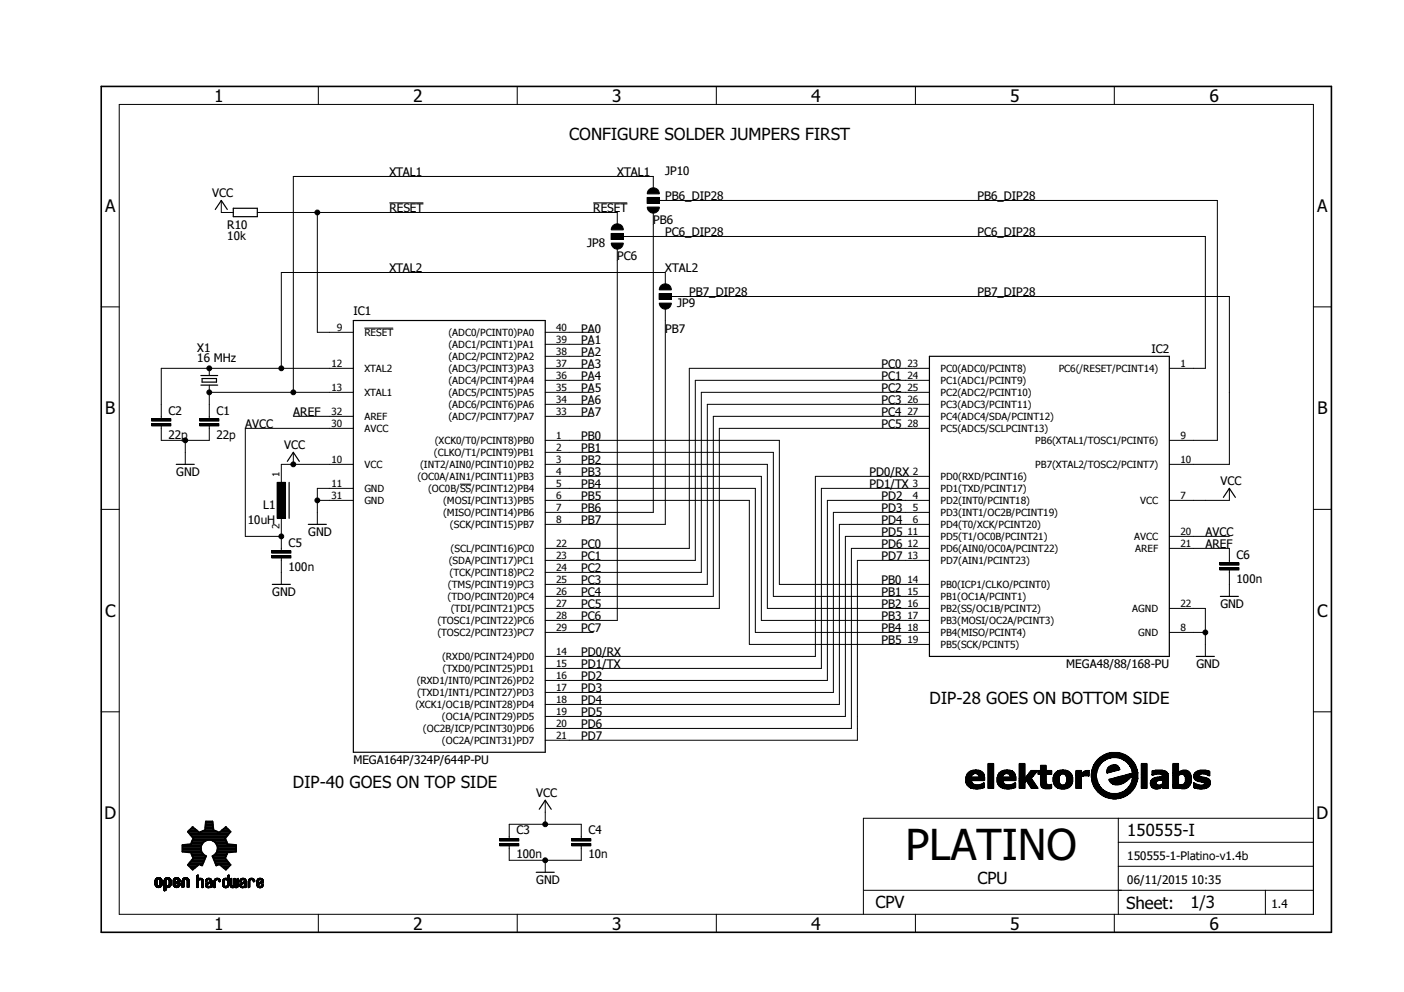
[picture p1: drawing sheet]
<svg xmlns="http://www.w3.org/2000/svg" width="297mm" height="210mm" viewBox="0 0 297 210" stroke-linecap="round" stroke-linejoin="round" font-family="sans-serif">
<defs><g id="words">
<text font-size="9.1" x="191.6" y="182">PLATINO</text>
<g font-size="3.7">
<text x="45.3" y="21.5">1</text>
<text x="87.4" y="21.5">2</text>
<text x="129.5" y="21.5">3</text>
<text x="171.6" y="21.5">4</text>
<text x="213.7" y="21.5">5</text>
<text x="255.9" y="21.5">6</text>
<text x="22.2" y="44.8">A</text>
<text x="278.7" y="44.8">A</text>
<text x="22.3" y="87.7">B</text>
<text x="278.7" y="87.7">B</text>
<text x="22.2" y="130.5">C</text>
<text x="278.7" y="130.5">C</text>
<text x="22.1" y="173.4">D</text>
<text x="278.6" y="173.4">D</text>
<text x="45.3" y="196.7">1</text>
<text x="87.4" y="196.7">2</text>
<text x="129.5" y="196.7">3</text>
<text x="171.6" y="196.7">4</text>
<text x="213.7" y="196.7">5</text>
<text x="255.9" y="196.7">6</text>
</g>
<g font-size="3.6">
<text x="120.4" y="29.7">CONFIGURE SOLDER JUMPERS FIRST</text>
<text x="196.7" y="149.1">DIP-28 GOES ON BOTTOM SIDE</text>
<text x="62" y="166.8">DIP-40 GOES ON TOP SIDE</text>
<text x="238.5" y="177">150555-I</text>
<text x="206.8" y="187.1">CPU</text>
<text x="185.2" y="192.2">CPV</text>
<text x="238.2" y="192.3">Sheet:</text>
<text x="251.8" y="192.2">1/3</text>
</g>
<g font-size="2.5">
<text x="44.9" y="41.7">VCC</text>
<text x="82.4" y="37.3">XTAL1</text>
<text x="130.6" y="37.3">XTAL1</text>
<text x="140.8" y="37">JP10</text>
<text x="82.4" y="45">RESET</text>
<text x="125.5" y="45">RESET</text>
<text x="138.2" y="47.5">PB6</text>
<text x="140.8" y="42.4">PB6_DIP28</text>
<text x="206.8" y="42.4">PB6_DIP28</text>
<text x="48.1" y="48.5">R10</text>
<text x="48.1" y="50.8">10k</text>
<text x="124.2" y="52.2">JP8</text>
<text x="140.8" y="50">PC6_DIP28</text>
<text x="206.8" y="50">PC6_DIP28</text>
<text x="82.4" y="57.7">XTAL2</text>
<text x="130.6" y="55.1">PC6</text>
<text x="140.8" y="57.7">XTAL2</text>
<text x="143.3" y="64.9">JP9</text>
<text x="145.8" y="62.7">PB7_DIP28</text>
<text x="206.8" y="62.7">PB7_DIP28</text>
<text x="74.8" y="66.5">IC1</text>
<text x="123" y="70.4">PA0</text>
<text x="140.8" y="70.4">PB7</text>
<text x="41.7" y="76.7">16 MHz</text>
<text x="41.7" y="74.4">X1</text>
<text x="123" y="72.9">PA1</text>
<text x="123" y="75.4">PA2</text>
<text x="123" y="77.9">PA3</text>
<text x="186.5" y="77.9">PC0</text>
<text x="243.6" y="74.6">IC2</text>
<text x="123" y="80.5">PA4</text>
<text x="123" y="83">PA5</text>
<text x="186.5" y="83">PC2</text>
<text x="186.5" y="80.5">PC1</text>
<text x="35.6" y="87.7">C2</text>
<text x="45.8" y="87.7">C1</text>
<text x="62.1" y="88.1">AREF</text>
<text x="123" y="85.6">PA6</text>
<text x="123" y="88.1">PA7</text>
<text x="186.5" y="88.1">PC4</text>
<text x="186.5" y="85.6">PC3</text>
<text x="35.6" y="92.8">22p</text>
<text x="45.8" y="92.8">22p</text>
<text x="51.9" y="90.6">AVCC</text>
<text x="60.2" y="95">VCC</text>
<text x="123" y="93.2">PB0</text>
<text x="123" y="95.7">PB1</text>
<text x="186.5" y="90.6">PC5</text>
<text x="37.3" y="100.8">GND</text>
<text x="123" y="98.3">PB2</text>
<text x="123" y="100.8">PB3</text>
<text x="183.9" y="100.8">PD0/RX</text>
<text x="55.7" y="107.8">L1</text>
<text x="123" y="103.3">PB4</text>
<text x="123" y="105.9">PB5</text>
<text x="183.9" y="103.3">PD1/TX</text>
<text x="186.5" y="105.9">PD2</text>
<text x="258.2" y="102.6">VCC</text>
<text x="52.4" y="110.8">10uH</text>
<text x="65.2" y="113.5">GND</text>
<text x="123" y="108.4">PB6</text>
<text x="123" y="111">PB7</text>
<text x="186.5" y="113.5">PD5</text>
<text x="186.5" y="111">PD4</text>
<text x="186.5" y="108.4">PD3</text>
<text x="255" y="113.5">AVCC</text>
<text x="61" y="115.7">C5</text>
<text x="123" y="118.6">PC1</text>
<text x="123" y="116">PC0</text>
<text x="186.5" y="118.6">PD7</text>
<text x="186.5" y="116">PD6</text>
<text x="255" y="116">AREF</text>
<text x="261.6" y="118.2">C6</text>
<text x="61" y="120.7">100n</text>
<text x="123" y="123.7">PC3</text>
<text x="123" y="121.1">PC2</text>
<text x="186.5" y="123.7">PB0</text>
<text x="261.6" y="123.3">100n</text>
<text x="57.6" y="126.2">GND</text>
<text x="123" y="128.7">PC5</text>
<text x="123" y="126.2">PC4</text>
<text x="123" y="131.3">PC6</text>
<text x="186.5" y="126.2">PB1</text>
<text x="186.5" y="128.7">PB2</text>
<text x="186.5" y="131.3">PB3</text>
<text x="258.2" y="128.7">GND</text>
<text x="123" y="133.8">PC7</text>
<text x="186.5" y="133.8">PB4</text>
<text x="186.5" y="136.4">PB5</text>
<text x="123" y="144">PD2</text>
<text x="123" y="141.4">PD1/TX</text>
<text x="123" y="138.9">PD0/RX</text>
<text x="225.6" y="141.4">MEGA48/88/168-PU</text>
<text x="253.1" y="141.4">GND</text>
<text x="123" y="149.1">PD4</text>
<text x="123" y="146.5">PD3</text>
<text x="123" y="154.1">PD6</text>
<text x="123" y="151.6">PD5</text>
<text x="74.8" y="161.7">MEGA164P/324P/644P-PU</text>
<text x="123" y="156.7">PD7</text>
<text x="113.5" y="168.6">VCC</text>
<text x="109.3" y="176.6">C3</text>
<text x="124.5" y="176.6">C4</text>
<text x="109.3" y="181.7">100n</text>
<text x="124.5" y="181.7">10n</text>
<text x="238.5" y="182">150555-1-Platino-v1.4b</text>
<text x="113.5" y="187.1">GND</text>
<text x="238.5" y="187.1">06/11/2015 10:35</text>
<text x="269" y="192.2">1.4</text>
</g>
<g font-size="2.1">
<text x="71.2" y="70">9</text>
<text x="77.1" y="71.1">RESET</text>
<text x="94.9" y="71.1">(ADC0/PCINT0)PA0</text>
<text x="117.7" y="70">40</text>
<text x="70.1" y="77.6">12</text>
<text x="94.9" y="76.2">(ADC2/PCINT2)PA2</text>
<text x="94.9" y="73.6">(ADC1/PCINT1)PA1</text>
<text x="117.7" y="77.6">37</text>
<text x="117.7" y="75.1">38</text>
<text x="117.7" y="72.5">39</text>
<text x="192" y="77.6">23</text>
<text x="249.7" y="77.6">1</text>
<text x="70.1" y="82.7">13</text>
<text x="77.1" y="78.7">XTAL2</text>
<text x="77.1" y="83.8">XTAL1</text>
<text x="94.9" y="83.8">(ADC5/PCINT5)PA5</text>
<text x="94.9" y="81.2">(ADC4/PCINT4)PA4</text>
<text x="94.9" y="78.7">(ADC3/PCINT3)PA3</text>
<text x="117.7" y="82.7">35</text>
<text x="117.7" y="80.1">36</text>
<text x="192" y="82.7">25</text>
<text x="192" y="80.1">24</text>
<text x="199" y="83.8">PC2(ADC2/PCINT10)</text>
<text x="199" y="81.2">PC1(ADC1/PCINT9)</text>
<text x="199" y="78.7">PC0(ADC0/PCINT8)</text>
<text x="224" y="78.7">PC6(/RESET/PCINT14)</text>
<text x="70.1" y="87.8">32</text>
<text x="77.1" y="88.9">AREF</text>
<text x="94.9" y="88.9">(ADC7/PCINT7)PA7</text>
<text x="94.9" y="86.3">(ADC6/PCINT6)PA6</text>
<text x="117.7" y="87.8">33</text>
<text x="117.7" y="85.2">34</text>
<text x="192" y="87.8">27</text>
<text x="192" y="85.2">26</text>
<text x="199" y="88.9">PC4(ADC4/SDA/PCINT12)</text>
<text x="199" y="86.3">PC3(ADC3/PCINT11)</text>
<text x="70.1" y="90.3">30</text>
<text x="77.1" y="91.4">AVCC</text>
<text x="92" y="93.9">(XCK0/T0/PCINT8)PB0</text>
<text x="117.7" y="92.8">1</text>
<text x="117.7" y="95.4">2</text>
<text x="192" y="90.3">28</text>
<text x="199" y="91.4">PC5(ADC5/SCLPCINT13)</text>
<text x="219" y="93.9">PB6(XTAL1/TOSC1/PCINT6)</text>
<text x="249.7" y="92.8">9</text>
<text x="59.1" y="101" transform="rotate(-90 59.1 101)">1</text>
<text x="70.1" y="97.9">10</text>
<text x="77.1" y="99">VCC</text>
<text x="88.3" y="101.6">(OC0A/AIN1/PCINT11)PB3</text>
<text x="88.9" y="99">(INT2/AIN0/PCINT10)PB2</text>
<text x="91.8" y="96.5">(CLKO/T1/PCINT9)PB1</text>
<text x="117.7" y="97.9">3</text>
<text x="117.7" y="100.5">4</text>
<text x="193.1" y="100.5">2</text>
<text x="199" y="101.6">PD0(RXD/PCINT16)</text>
<text x="219" y="99">PB7(XTAL2/TOSC2/PCINT7)</text>
<text x="249.7" y="97.9">10</text>
<text x="70.1" y="103">11</text>
<text x="70.1" y="105.5">31</text>
<text x="77.1" y="104.1">GND</text>
<text x="77.1" y="106.6">GND</text>
<text x="90.6" y="104.1">(OC0B/SS/PCINT12)PB4</text>
<text x="93.8" y="106.6">(MOSI/PCINT13)PB5</text>
<text x="117.7" y="103">5</text>
<text x="117.7" y="105.5">6</text>
<text x="193.1" y="105.5">4</text>
<text x="193.1" y="103">3</text>
<text x="199" y="106.6">PD2(INT0/PCINT18)</text>
<text x="199" y="104.1">PD1(TXD/PCINT17)</text>
<text x="241.3" y="106.6">VCC</text>
<text x="249.7" y="105.5">7</text>
<text x="59.1" y="111.9" transform="rotate(-90 59.1 111.9)">2</text>
<text x="93.8" y="109.2">(MISO/PCINT14)PB6</text>
<text x="95.2" y="111.7">(SCK/PCINT15)PB7</text>
<text x="117.7" y="108.1">7</text>
<text x="117.7" y="110.6">8</text>
<text x="192" y="113.2">11</text>
<text x="193.1" y="110.6">6</text>
<text x="193.1" y="108.1">5</text>
<text x="199" y="111.7">PD4(T0/XCK/PCINT20)</text>
<text x="199" y="109.2">PD3(INT1/OC2B/PCINT19)</text>
<text x="249.7" y="113.2">20</text>
<text x="95" y="119.3">(SDA/PCINT17)PC1</text>
<text x="95.3" y="116.8">(SCL/PCINT16)PC0</text>
<text x="117.7" y="115.7">22</text>
<text x="117.7" y="118.2">23</text>
<text x="192" y="118.2">13</text>
<text x="192" y="115.7">12</text>
<text x="199" y="119.3">PD7(AIN1/PCINT23)</text>
<text x="199" y="116.8">PD6(AIN0/OC0A/PCINT22)</text>
<text x="199" y="114.3">PD5(T1/OC0B/PCINT21)</text>
<text x="240" y="114.3">AVCC</text>
<text x="240.2" y="116.8">AREF</text>
<text x="249.7" y="115.7">21</text>
<text x="94.8" y="124.4">(TMS/PCINT19)PC3</text>
<text x="95.1" y="121.9">(TCK/PCINT18)PC2</text>
<text x="117.7" y="120.8">24</text>
<text x="117.7" y="123.3">25</text>
<text x="117.7" y="125.8">26</text>
<text x="192" y="125.8">15</text>
<text x="192" y="123.3">14</text>
<text x="199" y="124.4">PB0(ICP1/CLKO/PCINT0)</text>
<text x="94.7" y="127">(TDO/PCINT20)PC4</text>
<text x="95.4" y="129.5">(TDI/PCINT21)PC5</text>
<text x="117.7" y="128.4">27</text>
<text x="117.7" y="130.9">28</text>
<text x="192" y="130.9">17</text>
<text x="192" y="128.4">16</text>
<text x="199" y="129.5">PB2(SS/OC1B/PCINT2)</text>
<text x="199" y="127">PB1(OC1A/PCINT1)</text>
<text x="239.6" y="129.5">AGND</text>
<text x="249.7" y="128.4">22</text>
<text x="92.5" y="132">(TOSC1/PCINT22)PC6</text>
<text x="92.5" y="134.6">(TOSC2/PCINT23)PC7</text>
<text x="117.7" y="133.4">29</text>
<text x="192" y="136">19</text>
<text x="192" y="133.4">18</text>
<text x="199" y="137.1">PB5(SCK/PCINT5)</text>
<text x="199" y="134.6">PB4(MISO/PCINT4)</text>
<text x="199" y="132">PB3(MOSI/OC2A/PCINT3)</text>
<text x="240.8" y="134.6">GND</text>
<text x="249.7" y="133.4">8</text>
<text x="93.6" y="139.7">(RXD0/PCINT24)PD0</text>
<text x="93.6" y="142.2">(TXD0/PCINT25)PD1</text>
<text x="117.7" y="138.5">14</text>
<text x="117.7" y="141.1">15</text>
<text x="117.7" y="143.6">16</text>
<text x="87.9" y="149.8">(XCK1/OC1B/PCINT28)PD4</text>
<text x="88.2" y="144.7">(RXD1/INT0/PCINT26)PD2</text>
<text x="88.3" y="147.3">(TXD1/INT1/PCINT27)PD3</text>
<text x="117.7" y="146.1">17</text>
<text x="117.7" y="148.7">18</text>
<text x="89.5" y="154.9">(OC2B/ICP/PCINT30)PD6</text>
<text x="93.5" y="152.4">(OC1A/PCINT29)PD5</text>
<text x="117.7" y="151.2">19</text>
<text x="117.7" y="153.8">20</text>
<text x="93.5" y="157.4">(OC2A/PCINT31)PD7</text>
<text x="117.7" y="156.3">21</text>
</g>
</g></defs>
<g fill="none" stroke="#000" stroke-width=".21">
<path d="M67.3 18.3v3.8M109.4 18.3v3.8M151.5 18.3v3.8M193.7 18.3v3.8M235.8 18.3v3.8M25.2 22.1h252.7v171.4h-252.7zM138.2 39.9v-2.6h-76.1v45.7M46.8 42.4v2.6h2.6M54.4 45h76.2v2.5M67.1 45v25.3h7.7M82.4 42.9h7.2M125.5 42.9h7.2"/>
<path d="M129.3 51.4h2.6a1.27 1.27 0 0 1-1.3 1.3 1.27 1.27 0 0 1-1.3-1.3zM129.3 49.4h2.6v1.3h-2.6zM129.7 47.7a1.27 1.27 0 0 1 1.4-.2 1.27 1.27 0 0 1 .8 1.1h-2.6l.2-.6zM130.6 52.6v78.7h-15.2M131.9 50h123.1v27.9h-7.6M136.9 43.8h2.6a1.27 1.27 0 0 1-1.3 1.3 1.27 1.27 0 0 1-1.3-1.3zM136.9 41.8h2.6v1.3h-2.6zM137.3 40.1a1.27 1.27 0 0 1 1.4-.3 1.27 1.27 0 0 1 .8 1.2h-2.6l.2-.6zM138.2 45v63.4h-22.8M139.5 42.4h118.1v50.8h-10.2M21.4 64.9h3.8M44.3 77.9v1.6"/>
<path d="M74.8 77.9h-40.7v10.7M77.1 69.4h6.1M115.4 77.9h10.1M115.4 70.3h10.1M115.4 75.4h10.1M115.4 72.9h10.1M139.5 64.1h2.5a1.27 1.27 0 0 1-1.2 1.3 1.27 1.27 0 0 1-1.3-1.3zM139.5 62.1h2.5v1.3h-2.5zM139.9 60.4a1.27 1.27 0 0 1 1.4-.2 1.27 1.27 0 0 1 .7 1.1h-2.5l.1-.6zM140.8 65.3v45.7h-25.4M140.8 60.2v-2.5h-81.3v20.2M142 62.7h118.1v35.6h-12.7"/>
<path d="M196.6 77.9h-50.8v38.1h-30.4M277.9 64.9h3.8M32.1 89.6h4v.5h-4zM32.1 88.6h4v.5h-4zM34.1 90.1v3.1h10.2v-3.1M39.2 93.2v5.1M42.2 89.6h4.1v.5h-4.1zM42.2 88.6h4.1v.5h-4.1zM44.3 83h30.5M44.3 81.5v7.1M62.1 88.1h12.7M62.1 95.7v2.6"/>
<path d="M74.8 98.3h-15.3v5M74.8 90.6h-22.9v22.9h7.6M115.4 98.3h46.9v30.4h34.3M115.4 93.2h49.5v30.5h31.7M115.4 95.7h48.2v30.5h33M115.4 88.1h10.1M115.4 85.6h10.1M115.4 83h10.1M115.4 80.5h10.1M196.6 90.6h-44.4v38.1h-36.8M196.6 88.1h-45.7v38.1h-35.5M196.6 85.6h-47v38.1h-34.2"/>
<path d="M196.6 80.5h-49.5v38.1h-31.7M196.6 83h-48.2v38.1h-33M21.4 107.8h3.8M57.5 117.6h4v.5h-4zM57.5 116.5h4v.6h-4zM58.6 102.1h1.8v7.6h-1.8zM59.5 108.4v8.1M59.5 118.1v5.6M67.1 105.9h7.7M74.8 103.3h-7.7v7.7M97.3 102.4h2.4M115.4 105.9h43.1v30.5h38.1"/>
<path d="M115.4 103.3h44.4v30.5h36.8M115.4 100.8h45.7v30.5h35.5M196.6 105.9h-21.6v38.1h-59.6M196.6 116h-16.5v38.1h-64.7M196.6 113.5h-17.7v38.1h-63.5M196.6 118.6h-15.2v38h-66M196.6 111h-19v38.1h-62.2M196.6 108.4h-20.3v38.1h-60.9M196.6 103.3h-22.8v38.1h-58.4M196.6 100.8h-24.1v38.1h-57.1M247.4 116h12.7v3.1M247.4 113.5h12.7"/>
<path d="M258.1 119.1h4v.5h-4zM260.1 103.3v2.6h-12.7M277.9 107.8h3.8M115.4 133.8h10.1M247.4 133.8h7.6M247.4 128.7h7.6v10.2M258.1 120.1h4v.5h-4zM260.1 120.6v5.6M21.4 150.6h3.8M233.1 160l5.4 .1zM233.3 159.9l5.1 .1zM233.3 159.9h5.1"/>
<path d="M233.3 159.9h5zM233.3 159.9h5M233.4 159.8l4.8 .1zM233.4 159.8h4.8M233.5 159.7l4.6 .1zM233.7 159.6l4.3 .1zM233.7 159.7h4.3M233.8 159.6l4.1 .1zM233.8 159.6h4.1M233.9 159.5l3.8 .1zM233.9 159.6h3.8M234.1 159.5l3.4 .1z"/>
<path d="M234.1 159.5h3.4M234.2 159.4l3.2 .1zM234.2 159.4h3.2M234.5 159.3l2.6 .1zM234.5 159.4h2.6M234.8 159.3h2.1zM234.8 159.3h2.1M235.1 159.2l1.5 .1zM277.9 150.6h3.8M105.7 178.5h4.1v.5h-4.1zM105.7 177.5h4.1v.5h-4.1zM107.7 177.5v-3.1h15.3v3.1"/>
<path d="M107.7 179v3h15.3v-3M115.4 169.3v5.1M120.9 178.5h4.1v.5h-4.1zM120.9 177.5h4.1v.5h-4.1zM204.3 165.5l1.3 .1zM204.3 165.4l1.3 .1zM204.3 165.4h1.3zM204.3 165.3l1.2 .1zM204.3 165.2l1.2 .1zM204.3 165.1l3.9 .1zM204.3 165.1h4zM204.3 165l4 .1z"/>
<path d="M204.3 164.9l4 .1zM204.3 164.8l4 .1zM204.3 164.7l4 .1zM204.3 164.6l4 .1zM204.3 164.5l4 .1zM204.3 164.5h4zM204.3 164.4l4 .1zM204.3 164.3l1.2 .1zM204.3 165.1h3.9M204.3 165.1h4M204.3 165h4M204.3 164.8h4"/>
<path d="M204.3 164.7h4M204.3 164.6h4M204.3 164.5h4M204.4 165.7l1.3 .1zM204.4 165.6l1.3 .1zM204.4 164.3l1.1 .1zM204.4 164.2l1.1 .1zM204.4 164.2l1.2 .1zM204.5 165.8l1.3 .1zM204.5 165.7l1.3 .1zM204.5 164.1l1.1 .1zM204.5 164l1.1 .1z"/>
<path d="M204.5 164h1.2zM204.5 165.9l1.6 .1zM204.6 165.9h1.4zM204.6 163.9l1.1 .1zM204.6 166.1l3.6 .1zM204.6 166l1.8 .1zM204.6 163.8l1.2 .1zM204.6 163.8l1.3 .1zM204.6 166.1l3.7 .1M204.6 166.1l3.7 .1zM204.6 163.7l1.4 .1zM204.6 163.7h1.6z"/>
<path d="M204.7 166.2l3.6 .1zM204.7 163.6l3.3 .1zM204.7 166.2h3.6M204.7 163.6h3.3M204.8 166.2l3.5 .1zM204.8 163.5l3.2 .1zM204.8 166.3h3.5M204.8 166.3l3.4 .1zM204.8 163.4l3.2 .1zM204.8 166.4h3.4M204.8 163.5h3.2M204.9 166.4l3.4 .1z"/>
<path d="M204.9 166.4h3.4M204.9 163.4l3 .1zM204.9 163.4h3M205 166.5h3.3zM205 163.3l2.9 .1zM205 166.5h3.3M205 163.4h2.9M205.1 166.5l3.1 .1zM205.1 163.3l2.6 .1zM205.1 166.5h3.1M205.1 163.3h2.6M205.1 166.6l3.2 .1z"/>
<path d="M205.1 163.2l2.6 .1zM205.1 166.6h3.2M205.1 163.2h2.6M205.3 166.6l2.8 .1zM205.3 163.2h2.3zM205.3 166.7h2.8M205.3 163.2h2.3M205.4 166.7l2.5 .1zM205.4 163.1l2 .1zM205.4 166.8h2.5M205.4 163.1h2M205.6 166.8h2.1z"/>
<path d="M205.6 163l1.7 .1zM205.8 162.9l1.3 .1zM205.9 166.8l1.6 .1zM206.3 162.9l.3 .1zM206.4 166.9l.6 .1zM206.5 163.7h1.6zM206.7 163.7l1.4 .1zM206.8 163.8l1.3 .1zM206.9 163.9l1.3 .1zM206.9 163.8l1.3 .1zM207 164h1.2zM207.1 164.2l1.2 .1z"/>
<path d="M207.1 164.1l1.2 .1zM207.1 164l1.2 .1zM207.1 164.3l1.1 .1zM207.2 166l1.1 .1zM207.4 165.9l.9 .1zM207.6 165.9h.6zM207.8 165.8l.5 .1zM207.9 165.7l.3 .1zM208 165.7l.3 .1zM208.1 165.6l.1 .1zM209 166.8h1.2zM209 166.7l1.2 .1z"/>
<path d="M209 166.6l1.2 .1zM209 166.5l1.2 .1zM209 166.5h1.2zM209 166.4l1.2 .1zM209 166.3l1.2 .1zM209 166.2l1.2 .1zM209 166.1l1.2 .1zM209 166l1.2 .1zM209 165.9l1.2 .1zM209 165.9h1.2zM209 165.8l1.2 .1zM209 165.7l1.2 .1z"/>
<path d="M209 165.6l1.2 .1zM209 165.5l1.2 .1zM209 165.4l1.2 .1zM209 165.4h1.2zM209 165.3l1.2 .1zM209 165.2l1.2 .1zM209 165.1l1.2 .1zM209 165.1h1.2zM209 165l1.2 .1zM209 164.9l1.2 .1zM209 164.8l1.2 .1zM209 164.7l1.2 .1z"/>
<path d="M209 164.6l1.2 .1zM209 164.5l1.2 .1zM209 164.5h1.2zM209 164.4l1.2 .1zM209 164.3l1.2 .1zM209 164.2l1.2 .1zM209 164.1l1.2 .1zM209 164l1.2 .1zM209 164h1.2zM209 163.9l1.2 .1zM209 163.8l1.2 .1zM209 163.7l1.2 .1z"/>
<path d="M209 163.7h1.2zM209 163.6l1.2 .1zM209 163.5l1.2 .1zM209 163.4l1.2 .1zM209 163.3l1.2 .1zM209 163.2l1.2 .1zM209 163.2h1.2zM209 163.1l1.2 .1zM209 163l1.2 .1zM209 162.9l1.2 .1zM209 162.8l1.2 .1zM209 162.7l1.2 .1z"/>
<path d="M209 162.6l1.2 .1zM209 162.6h1.2zM209 162.5l1.2 .1zM209 162.4l1.2 .1zM209 162.3l1.2 .1zM209 162.3h1.2zM209 162.2l1.2 .1zM209 162.1l1.2 .1zM209 162.1h1.2zM209 162l1.2 .1zM209 161.9l1.2 .1zM209 161.8l1.2 .1z"/>
<path d="M209 161.8h1.2zM209 161.7l1.2 .1zM209 161.6l1.2 .1zM209 161.5l1.2 .1zM210.9 165.4l1.3 .1zM210.9 165.4h1.3zM210.9 165.3l1.3 .1zM210.9 165.2l1.2 .1zM210.9 165.1l4 .1zM210.9 165.1h4zM210.9 165l4 .1zM210.9 164.9l4 .1z"/>
<path d="M210.9 164.8l4 .1zM210.9 164.7l4 .1zM210.9 164.6l4 .1zM210.9 164.5l4 .1zM210.9 164.5h4zM210.9 164.4l4 .1zM210.9 165.1h4M210.9 165h4M210.9 164.8h4M210.9 164.7h4M210.9 164.6h4M210.9 164.5h4"/>
<path d="M211 165.6l1.3 .1zM211 165.5l1.3 .1zM211 164.3l1.1 .1zM211 164.2l1.2 .1zM211.1 165.8l1.4 .1zM211.1 165.7l1.3 .1zM211.1 164.2l1.1 .1zM211.1 164.1l1.1 .1zM211.1 164l1.2 .1zM211.1 165.9l1.6 .1zM211.1 165.9h1.5zM211.1 164h1.2z"/>
<path d="M211.1 163.9l1.2 .1zM211.2 166l1.8 .1zM211.2 163.8l1.2 .1zM211.2 163.8l1.3 .1zM211.2 166.1l3.7 .1zM211.2 163.7l1.4 .1zM211.2 166.1h3.7M211.3 163.6l3.4 .1zM211.3 163.6h3.4M211.3 166.2l3.6 .1zM211.3 163.7h1.5zM211.3 166.2h3.6"/>
<path d="M211.4 166.2l3.4 .1zM211.4 163.5l3.2 .1zM211.4 166.3h3.4M211.4 166.3l3.5 .1zM211.4 163.4l3.1 .1zM211.4 166.4h3.5M211.4 163.5h3.1M211.5 166.4l3.4 .1zM211.5 163.4l3 .1zM211.5 166.4h3.4M211.5 163.4h3M211.6 166.5h3.3z"/>
<path d="M211.6 166.5h3.3M211.6 163.3l2.9 .1zM211.6 163.4h2.9M211.7 166.5l3.1 .1zM211.7 163.3l2.6 .1zM211.7 166.5h3.1M211.7 163.3h2.6M211.7 166.6l3.2 .1zM211.7 163.2l2.6 .1zM211.7 166.6h3.2M211.7 163.2h2.6M211.9 166.6l2.9 .1z"/>
<path d="M211.9 163.2h2.3zM211.9 166.7h2.9M211.9 163.2h2.3M212 163.1l2.1 .1zM212 163.1h2.1M212.1 166.7l2.4 .1zM212.1 166.8h2.4M212.2 166.8h2.1zM212.2 163l1.7 .1zM212.4 162.9l1.3 .1zM212.4 166.8l1.6 .1zM212.9 162.9l.3 .1z"/>
<path d="M212.9 166.9l.7 .1zM213.1 163.7h1.6zM213.4 163.7l1.3 .1zM213.5 163.8l1.3 .1zM213.6 164h1.2zM213.6 163.9l1.2 .1zM213.7 164.2l1.1 .1zM213.7 164.1l1.1 .1zM213.7 164l1.1 .1zM213.7 164.3l1.2 .1zM213.8 166l1.1 .1zM214 165.9l.9 .1z"/>
<path d="M214.2 165.9h.6zM214.4 165.8l.5 .1zM214.5 165.7l.4 .1zM214.6 165.7l.3 .1zM214.7 165.6l.1 .1zM215.6 165.4l1.4 .1zM215.6 165.4h1.4zM215.6 165.1l2.9 .1zM215.6 165.1h2.9zM215.6 164.7l2.6 .1zM215.6 165.1h2.9M215.6 164.8h2.6"/>
<path d="M215.6 164.7h2.6M215.6 166.8h1.2zM215.6 166.7l1.2 .1zM215.6 166.6l1.2 .1zM215.6 166.5l1.2 .1zM215.6 166.5h1.2zM215.6 166.4l1.2 .1zM215.6 166.3l1.2 .1zM215.6 166.2l1.2 .1zM215.6 166.1l1.2 .1zM215.6 166l1.2 .1zM215.6 165.9l1.2 .1z"/>
<path d="M215.6 165.9h1.2zM215.6 165.8l1.2 .1zM215.6 165.7l1.2 .1zM215.6 165.6l1.2 .1zM215.6 165.5l1.3 .1zM215.6 165.3l1.4 .1zM215.6 165.2l1.5 .1zM215.6 165.2l2.9 .1zM215.6 165l2.8 .1zM215.6 164.9l2.8 .1zM215.6 164.8l2.8 .1zM215.6 164.8l2.7 .1z"/>
<path d="M215.6 164.6l1.2 .1zM215.6 164.5l1.2 .1zM215.6 164.5h1.2zM215.6 164.4l1.2 .1zM215.6 164.3l1.2 .1zM215.6 164.2l1.2 .1zM215.6 164.1l1.2 .1zM215.6 164l1.2 .1zM215.6 164h1.2zM215.6 163.9l1.2 .1zM215.6 163.8l1.2 .1zM215.6 163.7l1.2 .1z"/>
<path d="M215.6 163.7h1.2zM215.6 163.6l1.2 .1zM215.6 163.5l1.2 .1zM215.6 163.4l1.2 .1zM215.6 163.3l1.2 .1zM215.6 163.2l1.2 .1zM215.6 163.2h1.2zM215.6 163.1l1.2 .1zM215.6 163l1.2 .1zM215.6 162.9l1.2 .1zM215.6 162.8l1.2 .1zM215.6 162.7l1.2 .1z"/>
<path d="M215.6 162.6l1.2 .1zM215.6 162.6h1.2zM215.6 162.5l1.2 .1zM215.6 162.4l1.2 .1zM215.6 162.3l1.2 .1zM215.6 162.3h1.2zM215.6 162.2l1.2 .1zM215.6 162.1l1.2 .1zM215.6 162.1h1.2zM215.6 162l1.2 .1zM215.6 161.9l1.2 .1zM215.6 161.8l1.2 .1z"/>
<path d="M215.6 161.8h1.2zM215.6 161.7l1.2 .1zM215.6 161.6l1.2 .1zM215.6 161.5l1.2 .1zM215.6 165.2h2.9M215.6 165h2.8M215.6 164.8l2.8 .1M216.9 164.6l1.3 .1zM216.9 164.5l1.4 .1zM217 164.5h1.3zM217 164.4l1.4 .1zM217.1 164.3l1.3 .1z"/>
<path d="M217.1 164.3l1.4 .1zM217.1 164.2l1.5 .1zM217.3 165.4h1.4zM217.3 165.3l1.3 .1zM217.3 165.2l1.3 .1zM217.3 164.2l1.3 .1zM217.3 164.1l1.3 .1zM217.3 164l1.4 .1zM217.4 165.6l1.4 .1zM217.4 165.5l1.3 .1zM217.4 165.4l1.3 .1zM217.4 164h1.3z"/>
<path d="M217.4 163.9l1.4 .1zM217.5 165.7l1.4 .1zM217.5 165.6l1.4 .1zM217.5 163.8l1.4 .1zM217.6 163.7l1.3 .1zM217.6 165.9l1.5 .1zM217.6 165.9h1.4zM217.6 165.8l1.4 .1zM217.6 163.7h1.4zM217.6 163.6l1.5 .1zM217.8 166.1l1.4 .1zM217.8 166.1l1.3 .1z"/>
<path d="M217.8 166l1.3 .1zM217.8 163.5l1.3 .1zM217.8 163.4l1.4 .1zM217.9 166.3l1.4 .1zM217.9 166.2l1.3 .1zM217.9 163.4l1.3 .1zM217.9 163.3l1.3 .1zM217.9 163.3l1.4 .1zM218 166.5h1.4zM218 166.4l1.4 .1zM218 163.2l1.4 .1zM218.1 166.6l1.4 .1z"/>
<path d="M218.1 166.5l1.3 .1zM218.1 163.2h1.3zM218.1 163.1l1.4 .1zM218.1 163l1.4 .1zM218.2 166.8h1.4zM218.2 166.7l1.3 .1zM219.6 163.8l2.9 .1zM219.6 163.7l2.9 .1zM219.6 163.7h2.9zM219.6 163.6l2.9 .1zM219.6 163.5l2.9 .1zM219.6 163.4l2.9 .1z"/>
<path d="M219.6 163.3l2.9 .1zM219.6 163.2l2.9 .1zM219.6 163.2h2.9zM219.6 163.1l2.9 .1zM219.6 163.8h2.9M219.6 163.7h2.9M219.6 163.6h2.9M219.6 163.5h2.9M219.6 163.4h2.9M219.6 163.3h2.9M219.6 163.2h2.9M219.6 163.1h2.9"/>
<path d="M219.7 163l2.8 .1zM219.7 163.1h2.8M220.1 165.9h1.4zM220.1 165.8l1.4 .1zM220.1 165.7l1.3 .1zM220.1 165.6l1.3 .1zM220.1 165.5l1.3 .1zM220.1 165.4l1.3 .1zM220.1 165.4h1.2zM220.1 165.3l1.2 .1zM220.1 165.2l1.2 .1zM220.1 165.1l1.2 .1z"/>
<path d="M220.1 165.1h1.2zM220.1 165l1.2 .1zM220.1 164.9l1.2 .1zM220.1 164.8l1.2 .1zM220.1 164.7l1.2 .1zM220.1 164.6l1.2 .1zM220.1 164.5l1.2 .1zM220.1 164.5h1.2zM220.1 164.4l1.2 .1zM220.1 164.3l1.2 .1zM220.1 164.2l1.2 .1zM220.1 164.1l1.2 .1z"/>
<path d="M220.1 164l1.2 .1zM220.1 164h1.2zM220.1 163.9l1.2 .1zM220.1 163.8l1.3 .1zM220.1 162.9l1.2 .1zM220.1 162.8l1.2 .1zM220.1 162.7l1.2 .1zM220.1 162.6l1.2 .1zM220.1 162.6h1.2zM220.1 162.5l1.2 .1zM220.1 162.4l1.2 .1zM220.1 162.3l1.2 .1z"/>
<path d="M220.1 162.3h1.2zM220.1 162.2l1.2 .1zM220.1 162.1l1.2 .1zM220.1 162.1h1.2zM220.1 162l1.2 .1zM220.1 161.9l1.2 .1zM220.2 165.9l1.3 .1zM220.2 166.1l2.3 .1zM220.2 166l1.5 .1zM220.2 166.1h2.3M220.3 166.3l2.2 .1zM220.3 166.2l2.2 .1z"/>
<path d="M220.3 166.4h2.2M220.3 166.3h2.2M220.3 166.2h2.2M220.3 166.4l2.2 .1zM220.4 166.5l2.1 .1zM220.4 166.5h2.1zM220.4 166.5h2.1M220.5 166.6l2 .1zM220.5 166.6h2M220.6 166.6l1.9 .1zM220.6 166.7l1.9 .1zM220.8 166.8h1.7z"/>
<path d="M221 166.8l1.2 .1zM222.2 166l.3 .1zM222.4 165.9l.1 .1zM222.8 165.4h1.3zM222.8 165.3l1.3 .1zM222.8 165.2l1.3 .1zM222.8 165.1l1.3 .1zM222.8 165.1h1.3zM222.8 165l1.3 .1zM222.8 164.9l1.3 .1zM222.8 164.8l1.3 .1zM222.8 164.7l1.3 .1z"/>
<path d="M222.8 164.6l1.3 .1zM222.8 164.5l1.3 .1zM222.8 164.5h1.3zM222.8 164.4l1.3 .1zM222.8 165.6l1.4 .1zM222.8 164.2l1.4 .1zM222.9 165.6l1.3 .1zM222.9 165.5l1.3 .1zM222.9 165.4l1.3 .1zM222.9 164.3l1.3 .1zM222.9 164.2l1.3 .1zM222.9 165.8l1.4 .1z"/>
<path d="M222.9 165.7l1.4 .1zM222.9 165.7l1.3 .1zM222.9 164.1l1.3 .1zM222.9 164l1.4 .1zM223 165.9h1.3zM223 164h1.3zM223 165.9l1.4 .1zM223 163.9l1.4 .1zM223 163.8l1.4 .1zM223.1 166.1l1.6 .1zM223.1 166l1.4 .1zM223.1 163.8l1.5 .1z"/>
<path d="M223.1 166.1l3.5 .1zM223.1 163.7l3.5 .1zM223.1 163.7h3.5zM223.1 166.2h3.5M223.1 163.7h3.5M223.2 166.2l3.4 .1zM223.2 163.6l3.4 .1zM223.2 166.3h3.4M223.2 166.2h3.4M223.2 163.6h3.4M223.3 166.3l3.2 .1zM223.3 163.5l3.2 .1z"/>
<path d="M223.3 166.4h3.2M223.3 166.4l3.1 .1zM223.3 163.4l3.1 .1zM223.3 166.4h3.1M223.3 163.5h3.1M223.4 166.5h3zM223.4 163.4l3 .1zM223.4 166.5h3M223.4 163.4h3M223.4 163.3l2.9 .1zM223.4 163.4h2.9M223.5 166.5l2.7 .1z"/>
<path d="M223.5 163.3l2.7 .1zM223.5 166.5h2.7M223.5 163.3h2.7M223.6 166.6l2.6 .1zM223.6 166.6h2.6M223.6 163.2l2.5 .1zM223.6 163.2h2.5M223.7 166.6l2.4 .1zM223.7 163.2h2.4zM223.7 166.7h2.4M223.7 163.2h2.4M223.7 166.7l2.2 .1z"/>
<path d="M223.7 166.8h2.2M223.8 163.1l2.1 .1zM223.8 163.1h2.1M223.9 166.8h1.9zM224 163l1.7 .1zM224.2 166.8l1.4 .1zM224.2 162.9l1.3 .1zM224.4 166.9l.9 .1zM224.7 162.9l.3 .1zM225 166.1l1.6 .1zM225.2 163.8l1.5 .1zM225.2 166l1.4 .1z"/>
<path d="M225.3 163.8l1.4 .1zM225.3 165.9l1.5 .1zM225.3 163.9l1.5 .1zM225.4 165.9h1.3zM225.4 164h1.4zM225.5 165.8l1.3 .1zM225.5 165.7l1.3 .1zM225.5 164l1.3 .1zM225.5 165.6l1.4 .1zM225.5 164.2l1.4 .1zM225.5 164.1l1.3 .1zM225.6 165.6l1.3 .1z"/>
<path d="M225.6 165.5l1.3 .1zM225.6 165.4l1.3 .1zM225.6 164.3l1.3 .1zM225.6 164.2l1.3 .1zM225.7 165.4h1.2zM225.7 165.3l1.2 .1zM225.7 165.2l1.2 .1zM225.7 165.1l1.2 .1zM225.7 165.1h1.2zM225.7 165l1.2 .1zM225.7 164.9l1.2 .1zM225.7 164.8l1.2 .1z"/>
<path d="M225.7 164.7l1.2 .1zM225.7 164.6l1.2 .1zM225.7 164.5l1.2 .1zM225.7 164.5h1.2zM225.7 164.4l1.2 .1zM227.6 166.8h1.2zM227.6 166.7l1.2 .1zM227.6 166.6l1.2 .1zM227.6 166.5l1.2 .1zM227.6 166.5h1.2zM227.6 166.4l1.2 .1zM227.6 166.3l1.2 .1z"/>
<path d="M227.6 166.2l1.2 .1zM227.6 166.1l1.2 .1zM227.6 166l1.2 .1zM227.6 165.9l1.2 .1zM227.6 165.9h1.2zM227.6 165.8l1.2 .1zM227.6 165.7l1.2 .1zM227.6 165.6l1.2 .1zM227.6 165.5l1.2 .1zM227.6 165.4l1.2 .1zM227.6 165.4h1.2zM227.6 165.3l1.2 .1z"/>
<path d="M227.6 165.2l1.2 .1zM227.6 165.1l1.2 .1zM227.6 165.1h1.2zM227.6 165l1.2 .1zM227.6 164.9l1.2 .1zM227.6 164.8l1.2 .1zM227.6 164.7l1.2 .1zM227.6 164.6l1.2 .1zM227.6 164.5l1.2 .1zM227.6 164.5h1.2zM227.6 164.4l1.2 .1zM227.6 164.3l1.2 .1z"/>
<path d="M227.6 164.2l1.4 .1zM227.6 164.2l1.6 .1zM227.6 164.1l2.8 .1zM227.6 164l2.8 .1zM227.6 164h2.8zM227.6 163.9l2.8 .1zM227.6 163.8l2.8 .1zM227.6 163.7l2.8 .1zM227.6 163.7h2.8zM227.6 163.6l2.8 .1zM227.6 163.5l2.8 .1zM227.6 163.4l1.2 .1z"/>
<path d="M227.6 163.3l1.2 .1zM227.6 163.2l1.2 .1zM227.6 163.2h1.2zM227.6 163.1l1.2 .1zM227.6 164.1h2.8M227.6 164h2.8M227.6 163.9h2.8M227.6 163.8h2.8M227.6 163.7h2.8M227.6 163.6h2.8M227.7 163l1.1 .1zM229 163.4l1.4 .1z"/>
<path d="M229.1 163.4l1.3 .1zM229.1 163.3l1.3 .1zM229.2 163.3l1.2 .1zM229.3 163.2l1.1 .1zM229.5 163.2h.9zM229.6 163.1l.8 .1zM229.8 163l.6 .1zM230.3 164.2l.1 .1zM230.9 164.5h1.1zM230.9 164.4l1.1 .1zM230.9 164.3l1.1 .1zM230.9 164.2l1.1 .1z"/>
<path d="M230.9 164.1l1.1 .1zM230.9 164l1.1 .1zM230.9 164h1.1zM230.9 163.9l1.1 .1zM230.9 163.8l1.1 .1zM230.9 163.7l1.1 .1zM230.9 163.7h1.1zM230.9 164.7l1.1 .1zM230.9 164.6l1.1 .1zM230.9 164.5l1.1 .1zM230.9 163.6l1.1 .1zM230.9 163.5l1.1 .1z"/>
<path d="M230.9 163.4l1.1 .1zM231 165.1h1.1zM231 165l1.1 .1zM231 164.9l1.1 .1zM231 164.8l1.1 .1zM231 163.3l1.1 .1zM231 163.2l1.1 .1zM231 163.2h1.1zM231 163.1l1.1 .1zM231 165.2l1.1 .1zM231 165.1l1.1 .1zM231 163l1.1 .1z"/>
<path d="M231 162.9l1.1 .1zM231.1 165.5l1.1 .1zM231.1 165.4l1.1 .1zM231.1 165.4h1.1zM231.1 165.3l1.1 .1zM231.1 162.8l1.1 .1zM231.1 162.7l1.1 .1zM231.1 165.7l1.2 .1zM231.1 165.6l1.2 .1zM231.1 165.6l1.1 .1zM231.1 162.6l1.1 .1zM231.1 162.6h1.1z"/>
<path d="M231.1 162.5l1.2 .1zM231.2 165.8l1.2 .1zM231.2 162.4l1.2 .1zM231.2 162.3l1.2 .1zM231.2 165.7l1.1 .1zM231.2 162.4l1.1 .1zM231.3 166l1.2 .1zM231.3 165.9l1.1 .1zM231.3 165.9h1.1zM231.3 162.3h1.1zM231.3 162.2l1.1 .1zM231.3 166.1l1.3 .1z"/>
<path d="M231.3 166.1l1.2 .1zM231.3 162.1l1.2 .1zM231.3 162.1h1.2zM231.3 162l1.3 .1zM231.4 166.2l1.3 .1zM231.4 166.2l1.2 .1zM231.4 161.9l1.3 .1zM231.4 166.4l1.3 .1zM231.4 166.3l1.3 .1zM231.4 161.8l1.3 .1zM231.4 161.8h1.4zM231.5 166.5l1.3 .1z"/>
<path d="M231.5 161.7l1.3 .1zM231.5 166.5h1.3zM231.6 166.6l1.3 .1zM231.6 161.6l1.2 .1zM231.6 161.5l1.3 .1zM231.6 166.7l1.4 .1zM231.6 166.6l1.4 .1zM231.6 161.5l1.4 .1zM231.6 161.4l1.4 .1zM231.7 166.8h1.3zM231.7 166.8l1.4 .1zM231.7 161.4l1.4 .1z"/>
<path d="M231.8 166.9l1.3 .1zM231.8 161.3l1.3 .1zM231.8 161.2l1.4 .1zM231.8 161.2h1.5zM231.9 167h1.3zM231.9 167.1l1.5 .1zM231.9 167l1.4 .1zM231.9 161.1l1.4 .1zM231.9 167.1l1.6 .1zM231.9 161l1.6 .1zM232 167.2l1.6 .1zM232 160.9l1.6 .1z"/>
<path d="M232.1 167.3h1.6zM232.1 167.3l1.7 .1zM232.1 160.9l1.6 .1zM232.1 160.8l1.7 .1zM232.2 167.4l1.7 .1zM232.2 160.7l1.7 .1zM232.2 167.5l1.9 .1zM232.3 167.5l1.7 .1zM232.3 160.7h1.8zM232.3 167.6l2 .1zM232.3 160.6l1.9 .1zM232.4 160.5l1.9 .1z"/>
<path d="M232.4 167.6l2 .1zM232.4 160.5l2.1 .1zM232.4 160.5h2.1M232.5 167.7l2.1 .1zM232.5 167.8h2.1M232.5 160.4l2.2 .1zM232.6 167.8l2.2 .1zM232.6 160.4h2.3zM232.6 167.8h2.2M232.6 160.3l2.6 .1zM232.6 160.3h2.6M232.7 167.9h2.4z"/>
<path d="M232.7 167.9h2.4M232.7 167.9l6.2 .1zM232.7 160.2l6.2 .1zM232.7 167.9h6.2M232.7 160.3h6.2M232.8 168l6 .1zM232.8 168h6M232.9 160.1l5.9 .1zM232.9 160.2h5.9M232.9 168l5.9 .1zM232.9 160.1l5.8 .1zM232.9 168.1h5.9"/>
<path d="M232.9 160.1h5.8M233 168.1l5.6 .1zM233 168.1h5.6M233 168.1l5.5 .1zM233 160l5.6 .1zM233 168.2h5.5M233 160.1h5.6M233.1 160h5.4M233.2 168.2l5.3 .1zM233.2 168.3h5.3M233.3 168.3l5.1 .1zM233.3 168.4h4.9z"/>
<path d="M233.3 168.4h4.9M233.5 168.4l4.6 .1zM233.5 168.4h4.6M233.6 168.5l4.4 .1zM233.6 168.5h4.4M233.7 168.5l4.2 .1zM233.7 168.6h4.2M233.8 168.6l3.9 .1zM233.8 168.7h3.9M234.1 168.7h3.5zM234.1 168.7h3.5M234.1 163.4l.4 .1z"/>
<path d="M234.1 163.4l.6 .1zM234.1 163.3l.9 .1zM234.1 163.3l1.1 .1zM234.2 168.7l3.2 .1zM234.2 163.2l1.3 .1zM234.2 163.2h1.5zM234.2 163.1l1.8 .1zM234.2 163l2 .1zM234.2 162.9l2.2 .1zM234.2 162.9l2.4 .1zM234.2 168.8h3.2M234.2 163.1h2"/>
<path d="M234.2 163.5l.1 .1zM234.2 162.8l2.7 .1zM234.2 162.8h2.7M234.3 162.8l2.6 .1zM234.3 162.7l2.6 .1zM234.3 162.6l2.6 .1zM234.3 162.9h2.6M234.3 162.7h2.6M234.3 162.6h2.6zM234.3 162.6h2.6M234.4 162.5l2.4 .1zM234.4 162.6h2.4"/>
<path d="M234.4 162.4l2.4 .1zM234.4 162.5h2.4M234.4 162.4h2.4M234.4 168.8l2.8 .1zM234.4 168.8h2.8M234.5 162.3l2.2 .1zM234.5 162.3h2.2M234.6 162.3h2.1zM234.6 168.9l2.4 .1zM234.6 165l4 .1zM234.6 164.9l4.2 .1zM234.6 162.2l2 .1z"/>
<path d="M234.6 168.9h2.4M234.6 165h4M234.6 165h4.2M234.6 162.2h2M234.7 165.1h3.8zM234.7 164.8l4.1 .1zM234.7 165.1h3.8M234.7 165.2l3.7 .1zM234.7 165.1l3.8 .1zM234.7 165.2h3.7M234.7 162.1l1.9 .1zM234.7 165.3h3.7"/>
<path d="M234.8 165.4h3.4zM234.8 165.4h3.4M234.8 165.3l3.4 .1zM234.8 162.1h1.7zM234.9 165.4l3.1 .1zM234.9 165.5h3.1M234.9 168.9l1.8 .1zM234.9 165.5l3.1 .1zM234.9 164.8l3.9 .1zM234.9 162l1.6 .1zM234.9 160.4h-2.4M235 165.6l2.9 .1z"/>
<path d="M235 165.6h2.9M235 161.9l1.4 .1zM235.1 165.6l2.7 .1zM235.1 165.7h2.7M235.1 165.7l2.6 .1zM235.1 165.7h2.6M235.2 164.7l3.7 .1zM235.2 164.8h3.7M235.2 165.7l2.3 .1zM235.2 161.9l1.1 .1zM235.2 165.8h2.3M235.3 165.8l2.1 .1z"/>
<path d="M235.3 165.9h2.1M235.4 169l.8 .1zM235.5 165.9h1.6zM235.5 164.7l3.5 .1zM235.5 164.7h3.5M235.5 161.8l.6 .1zM235.6 165.9l1.4 .1zM235.7 164.6l3.4 .1zM235.7 164.6h3.4M235.9 166l.7 .1zM235.9 164.5l3.2 .1zM235.9 164.6h3.2"/>
<path d="M236.1 164.5h3zM236.1 164.5h3M236.3 160.3l2.6 .1zM236.3 160.3h2.6M236.3 164.4l3.2 .1zM236.3 164.5h3.2M236.5 167.9h2.5zM236.5 167.9h2.5M236.6 164.3l4.1 .1zM236.6 164.4h4.1M236.6 173.1v20.4M236.6 178.2h41.3"/>
<path d="M236.6 162.9l-2.4 .1M236.7 160.4h2.3zM236.7 160.4h2.4M236.8 167.8l2.3 .1zM236.8 167.8h2.3M236.8 164.3l3.9 .1zM236.8 164.3h3.9M237 160.4l2.1 .1zM237 167.7l2.1 .1zM237 167.8h2.1M237.1 164.2l3.6 .1zM237.1 164.3h3.6"/>
<path d="M237.1 167.6l2.1 .1zM237.1 160.5l2.1 .1zM237.1 167.7h2.1M237.1 160.5h2.1M237.3 160.5l1.9 .1zM237.3 164.2l3.4 .1zM237.4 167.6l1.8 .1zM237.4 160.6l1.9 .1zM237.4 167.5l1.9 .1zM237.5 160.7h1.9zM237.6 164.1l3.1 .1zM237.6 164.1h3.1"/>
<path d="M237.6 167.5l1.8 .1zM237.7 160.7l1.7 .1zM237.7 167.4l1.7 .1zM237.8 160.8l1.7 .1zM237.8 164l2.9 .1zM237.8 164.1h2.9M237.9 167.3l1.6 .1zM237.9 167.3h1.6zM237.9 160.9l1.6 .1zM238 160.9l1.6 .1zM238 167.2l1.6 .1zM238.1 164h2.6z"/>
<path d="M238.1 164h2.6M238.1 167.1l1.5 .1zM238.1 161l1.5 .1zM238.2 167.1l1.5 .1zM238.2 161l1.5 .1zM238.2 161.1l1.5 .1zM238.2 163.9l2.5 .1zM238.2 164h2.5M238.3 167l1.4 .1zM238.3 161.2h1.4zM238.4 167h1.4zM238.4 161.2l1.4 .1z"/>
<path d="M238.4 166.9l1.4 .1zM238.5 166.8l1.4 .1zM238.5 161.3l1.4 .1zM238.5 163.8l2.2 .1zM238.5 163.9h2.2M238.6 166.8h1.3zM238.6 166.7l1.3 .1zM238.6 161.4l1.3 .1zM238.6 161.5l1.4 .1zM238.7 166.6l1.3 .1zM238.7 161.5l1.3 .1zM238.7 166.6l1.4 .1z"/>
<path d="M238.7 166.5l1.4 .1zM238.7 161.6l1.4 .1zM238.8 163.8l1.9 .1zM238.8 166.5h1.4zM238.8 161.7l1.4 .1zM238.8 164.8l-4.1 .1M238.9 166.4l1.3 .1zM238.9 161.8h1.3zM238.9 166.3l1.3 .1zM238.9 166.2l1.3 .1zM238.9 161.9l1.3 .1zM238.9 161.8l1.3 .1z"/>
<path d="M239 166.2l1.3 .1zM239 163.7l1.7 .1zM239 161.9l1.3 .1zM239.1 166.1l1.1 .1zM239.1 166.1l1.2 .1zM239.1 162.1h1.2zM239.1 162l1.1 .1zM239.1 166l1.2 .1zM239.1 162.2l1.2 .1zM239.1 162.1l1.2 .1zM239.2 165.9l1.2 .1zM239.2 165.9h1.2z"/>
<path d="M239.2 163.7h1.5zM239.2 162.3l1.2 .1zM239.2 162.3h1.2zM239.2 165.8l1.2 .1zM239.3 165.7l1.1 .1zM239.3 162.4l1.1 .1zM239.3 165.6l1.2 .1zM239.3 162.6h1.2zM239.3 165.6l1.1 .1zM239.3 162.5l1.1 .1zM239.4 165.5l1.1 .1zM239.4 165.4l1.1 .1z"/>
<path d="M239.4 162.8l1.2 .1zM239.4 162.7l1.1 .1zM239.4 162.6l1.1 .1zM239.4 163.6l1.3 .1zM239.5 165.4h1.1zM239.5 165.3l1.1 .1zM239.5 165.2l1.1 .1zM239.5 165.1l1.2 .1zM239.5 165.1h1.2zM239.5 165l1.2 .1zM239.5 163.2h1.2zM239.5 163.1l1.2 .1z"/>
<path d="M239.5 163l1.2 .1zM239.5 162.9l1.1 .1zM239.5 162.8l1.1 .1zM239.6 164.9l1.1 .1zM239.6 164.8l1.1 .1zM239.6 164.7l1.1 .1zM239.6 164.6l1.1 .1zM239.6 163.5l1.1 .1zM239.6 163.4l1.1 .1zM239.6 163.3l1.1 .1zM239.6 163.2l1.1 .1zM239.6 164.5l1.1 .1z"/>
<path d="M239.6 164.5h1.1zM239.6 164.4l1.1 .1zM241.5 166.8h1.2zM241.5 166.7l1.2 .1zM241.5 166.6l1.2 .1zM241.5 166.5l1.2 .1zM241.5 166.5h1.2zM241.5 166.4l1.2 .1zM241.5 166.3l1.2 .1zM241.5 166.2l1.2 .1zM241.5 166.1l1.2 .1zM241.5 166l1.2 .1z"/>
<path d="M241.5 165.9l1.2 .1zM241.5 165.9h1.2zM241.5 165.8l1.2 .1zM241.5 165.7l1.2 .1zM241.5 165.6l1.2 .1zM241.5 165.5l1.2 .1zM241.5 165.4l1.2 .1zM241.5 165.4h1.2zM241.5 165.3l1.2 .1zM241.5 165.2l1.2 .1zM241.5 165.1l1.2 .1zM241.5 165.1h1.2z"/>
<path d="M241.5 165l1.2 .1zM241.5 164.9l1.2 .1zM241.5 164.8l1.2 .1zM241.5 164.7l1.2 .1zM241.5 164.6l1.2 .1zM241.5 164.5l1.2 .1zM241.5 164.5h1.2zM241.5 164.4l1.2 .1zM241.5 164.3l1.2 .1zM241.5 164.2l1.2 .1zM241.5 164.1l1.2 .1zM241.5 164l1.2 .1z"/>
<path d="M241.5 164h1.2zM241.5 163.9l1.2 .1zM241.5 163.8l1.2 .1zM241.5 163.7l1.2 .1zM241.5 163.7h1.2zM241.5 163.6l1.2 .1zM241.5 163.5l1.2 .1zM241.5 163.4l1.2 .1zM241.5 163.3l1.2 .1zM241.5 163.2l1.2 .1zM241.5 163.2h1.2zM241.5 163.1l1.2 .1z"/>
<path d="M241.5 163l1.2 .1zM241.5 162.9l1.2 .1zM241.5 162.8l1.2 .1zM241.5 162.7l1.2 .1zM241.5 162.6l1.2 .1zM241.5 162.6h1.2zM241.5 162.5l1.2 .1zM241.5 162.4l1.2 .1zM241.5 162.3l1.2 .1zM241.5 162.3h1.2zM241.5 162.2l1.2 .1zM241.5 162.1l1.2 .1z"/>
<path d="M241.5 162.1h1.2zM241.5 162l1.2 .1zM241.5 161.9l1.2 .1zM241.5 161.8l1.2 .1zM241.5 161.8h1.2zM241.5 161.7l1.2 .1zM241.5 161.6l1.2 .1zM241.5 161.5l1.2 .1zM243.4 165.9h1.3zM243.4 165.8l1.2 .1zM243.4 165.7l1.2 .1zM243.4 165.6l1.2 .1z"/>
<path d="M243.4 165.9l1.4 .1zM243.4 165.3l1.4 .1zM243.5 166.1l3.7 .1zM243.5 166.1l1.6 .1zM243.5 166l1.3 .1zM243.5 165.5l1.1 .1zM243.5 165.4l1.1 .1zM243.5 165.4h1.2zM243.5 165.2l1.3 .1zM243.5 166.2h3.7M243.5 166.2l3.6 .1zM243.5 165.2l1.4 .1z"/>
<path d="M243.5 165.1l1.7 .1zM243.5 166.3h3.6M243.5 166.2h3.6M243.5 166.3l3.7 .1zM243.5 165.1h2.2zM243.5 166.4h3.7M243.5 165.1h2.2M243.6 166.5h2.3zM243.6 166.4l3.6 .1zM243.6 165l3.6 .1zM243.6 164.9l3.6 .1zM243.6 166.5h2.3"/>
<path d="M243.6 166.4h3.6M243.6 165h3.6M243.7 166.5l2.1 .1zM243.7 164.8l3.5 .1zM243.7 163.9l.4 .1zM243.7 166.5h2.1M243.7 164.9h3.5M243.8 166.6l1.9 .1zM243.8 164h.1zM243.8 163.8l.5 .1zM243.8 163.8l.8 .1zM243.8 163.7l3.3 .1z"/>
<path d="M243.8 163.7h3.3zM243.8 163.6l3.3 .1zM243.8 163.5l3.2 .1zM243.8 163.4l3.2 .1zM243.8 163.4l3.1 .1zM243.8 163.3l3.1 .1zM243.8 163.3l3 .1zM243.8 163.2l2.9 .1zM243.8 163.2h2.8zM243.8 163.1l2.7 .1zM243.8 163.7h3.3M243.8 163.6h3.3"/>
<path d="M243.8 163.5h3.2M243.8 163.4h3.1M243.8 163.3h3M243.8 163.2h2.9M243.8 163.2h2.8M243.8 163.1h2.7M243.8 164.8l3.4 .1zM243.9 164.7l3.3 .1zM243.9 164.8h3.3M243.9 166.7l1.6 .1zM244 164.7l3.1 .1zM244 163l2.3 .1z"/>
<path d="M244 164.7h3.1M244 163.1h2.3M244 166.8h1.4zM244.1 164.6l3.1 .1zM244.1 164.6h3.1M244.2 166.8l1.1 .1zM244.3 164.5l2.8 .1zM244.3 164.6h2.8M244.4 162.9l1.6 .1zM244.4 166.9l.5 .1zM244.5 164.5h2.6zM244.5 164.5h2.6"/>
<path d="M244.8 164.4l2.4 .1zM244.8 164.5h2.4M245.3 164.3l1.9 .1zM245.4 166.1l1.8 .1zM245.5 163.8l1.6 .1zM245.7 166l1.5 .1zM245.7 163.8l1.4 .1zM245.8 165.9l1.3 .1zM245.8 163.9l1.3 .1zM245.8 165.9h1.4zM245.8 164h1.4zM245.9 164l1.3 .1z"/>
<path d="M246 166.8h1.2zM246 166.7l1.2 .1zM246 166.6l1.2 .1zM246 166.5l1.2 .1zM246 166.5h1.2zM246 165.8l1.2 .1zM246 165.7l1.2 .1zM246 165.6l1.2 .1zM246 165.5l1.2 .1zM246 165.4l1.2 .1zM246 165.4h1.2zM246 165.3l1.2 .1z"/>
<path d="M246 165.2l1.2 .1zM246 165.1l1.2 .1zM246 165.1h1.2zM246 164.3l1.2 .1zM246 164.2l1.2 .1zM246 164.1l1.2 .1zM248.1 166.5h3.3zM248.1 166.2l3.6 .1zM248.1 166.1l3.7 .1zM248.1 166l1.6 .1zM248.1 165.9l1.3 .1zM248.1 164h1.4z"/>
<path d="M248.1 163.5l3.7 .1zM248.1 163.4l3.7 .1zM248.1 163.4l3.6 .1zM248.1 166.5h3.3M248.1 166.2h3.6M248.1 166.1h3.7M248.1 163.6h3.7M248.1 163.5h3.7M248.1 163.4h3.6M248.2 166.8h1.1zM248.2 166.7l1.1 .1zM248.2 166.6l1.1 .1z"/>
<path d="M248.2 166.6l3.1 .1zM248.2 166.5l3.2 .1zM248.2 166.4l3.3 .1zM248.2 166.3l3.3 .1zM248.2 166.2l3.4 .1zM248.2 165.9h1.1zM248.2 165.8l1.1 .1zM248.2 165.7l1.1 .1zM248.2 165.6l1.1 .1zM248.2 165.5l1.1 .1zM248.2 165.4l1.1 .1zM248.2 165.4h1.1z"/>
<path d="M248.2 165.3l1.1 .1zM248.2 165.2l1.1 .1zM248.2 165.1l1.1 .1zM248.2 165.1h1.1zM248.2 165l1.1 .1zM248.2 164.9l1.1 .1zM248.2 164.8l1.1 .1zM248.2 164.7l1.1 .1zM248.2 164.6l1.1 .1zM248.2 164.5l1.1 .1zM248.2 164.5h1.1zM248.2 164.4l1.1 .1z"/>
<path d="M248.2 164.3l1.1 .1zM248.2 164.2l1.1 .1zM248.2 164.1l1.1 .1zM248.2 164l1.1 .1zM248.2 163.9l1.4 .1zM248.2 163.8l1.6 .1zM248.2 163.8l3.7 .1zM248.2 163.7l3.7 .1zM248.2 163.7h3.7zM248.2 163.6l3.6 .1zM248.2 163.3l1.1 .1zM248.2 163.2l1.1 .1z"/>
<path d="M248.2 163.2h1.1zM248.2 163.1l1.1 .1zM248.2 163l1.1 .1zM248.2 162.9l1.1 .1zM248.2 162.8l1.1 .1zM248.2 162.7l1.1 .1zM248.2 162.6l1.1 .1zM248.2 162.6h1.1zM248.2 162.5l1.1 .1zM248.2 162.4l1.1 .1zM248.2 162.3l1.1 .1zM248.2 162.3h1.1z"/>
<path d="M248.2 162.2l1.1 .1zM248.2 162.1l1.1 .1zM248.2 162.1h1.1zM248.2 162l1.1 .1zM248.2 161.9l1.1 .1zM248.2 161.8l1.1 .1zM248.2 161.8h1.1zM248.2 161.7l1.1 .1zM248.2 161.6l1.1 .1zM248.2 161.5l1.1 .1zM248.2 166.6h3.1M248.2 166.5h3.2"/>
<path d="M248.2 166.4h3.3M248.2 166.3h3.4M248.2 163.8h3.7M248.2 163.7h3.7M249.4 166.6l1.8 .1zM249.4 163.3l2.2 .1zM249.4 163.4h2.2M249.5 166.7l1.6 .1zM249.5 163.3l2 .1zM249.5 163.3h2M249.6 163.2l1.9 .1zM249.6 166.8h1.4z"/>
<path d="M249.7 163.2h1.7zM249.8 163.1l1.5 .1zM249.9 166.8l.9 .1zM250 166l1.8 .1zM250 163l1.2 .1zM250.2 162.9l.8 .1zM250.3 165.9l1.6 .1zM250.3 163.8l1.6 .1zM250.4 163.9l1.5 .1zM250.4 165.9h1.5zM250.5 165.8l1.3 .1zM250.6 165.7l1.3 .1z"/>
<path d="M250.6 164l1.4 .1zM250.6 164h1.3zM250.6 165.7l1.4 .1zM250.7 165.6l1.3 .1zM250.7 164.2l1.3 .1zM250.7 164.1l1.3 .1zM250.7 165.5l1.3 .1zM250.7 165.4l1.3 .1zM250.7 164.3l1.4 .1zM250.8 165.4h1.2zM250.8 165.3l1.2 .1zM250.8 165.2l1.2 .1z"/>
<path d="M250.8 165.1l1.2 .1zM250.8 165.1h1.2zM250.8 165l1.2 .1zM250.8 164.8l1.2 .1zM250.8 164.7l1.2 .1zM250.8 164.6l1.2 .1zM250.8 164.5l1.2 .1zM250.8 164.5h1.2zM250.8 164.4l1.2 .1zM250.8 164.3l1.2 .1zM250.9 164.9l1.1 .1zM250.9 164.8l1.1 .1z"/>
<path d="M252.5 166.6l3 .1zM252.5 166.5l3.1 .1zM252.5 166.5h3.1zM252.5 166.4l3.2 .1zM252.5 166.3l3.3 .1zM252.5 166.2l3.4 .1zM252.5 166.1l3.4 .1zM252.5 166.1l1.3 .1zM252.5 166l1 .1zM252.5 165.9l.9 .1zM252.5 165.9h.6zM252.5 165.8l.5 .1z"/>
<path d="M252.5 165.7l.4 .1zM252.5 165.7l.3 .1zM252.5 165.6l.2 .1zM252.5 166.6h3M252.5 166.5h3.1M252.5 166.4h3.2M252.5 166.4h3.3M252.5 166.3h3.4M252.5 166.2h3.4M252.6 164.5l2.6 .1zM252.6 164.5h2.3zM252.6 164.4l2 .1z"/>
<path d="M252.6 164.2l1.3 .1zM252.6 164.2l1.2 .1zM252.6 163.9l1.2 .1zM252.6 163.8l1.3 .1zM252.6 164.6h2.6M252.6 164.5h2.3M252.6 164.5h2M252.6 164.3l1.7 .1zM252.6 164.3l1.4 .1zM252.6 164.1l1.2 .1zM252.6 164l1.2 .1zM252.6 164h1.2z"/>
<path d="M252.6 166.6l2.8 .1zM252.6 164.7l2.9 .1zM252.6 164.6l2.8 .1zM252.6 163.8l1.4 .1zM252.6 163.7l1.7 .1zM252.6 166.7h2.8M252.6 164.7h2.9M252.6 164.6h2.8M252.7 164.8l3 .1zM252.7 164.8l3.1 .1M252.7 164.7l2.9 .1zM252.7 163.7h3.2z"/>
<path d="M252.7 163.6l3.2 .1zM252.7 163.5l3.2 .1zM252.7 164.8h2.9M252.7 163.7h3.2M252.7 163.6h3.2M252.8 166.7l2.5 .1zM252.8 164.8l3 .1zM252.8 166.8h2.5M252.8 164.9l3.1 .1zM252.8 163.4l3.1 .1zM252.8 165h3.1M252.8 163.5h3.1"/>
<path d="M252.9 165l3 .1zM252.9 163.4l3 .1zM252.9 165h3M252.9 163.4h3M253 165.1h2.9zM253 163.3l2.9 .1zM253 165.1h2.9M253 163.4h2.9M253 166.8h2.1zM253.1 163.3l2.8 .1zM253.1 163.3h2.8M253.1 165.1l2.9 .1z"/>
<path d="M253.1 165.1h2.9M253.1 163.2l2.8 .1zM253.1 163.2h2.8M253.2 165.2l2.8 .1zM253.2 165.2h2.8M253.3 166.8l1.6 .1zM253.3 163.2h2.6zM253.3 163.2h2.6M253.4 165.2l2.7 .1zM253.4 165.3h2.7M253.4 163.1l2.3 .1zM253.4 163.1h2.3"/>
<path d="M253.5 165.3l2.6 .1zM253.5 165.4h2.6M253.6 163l1.8 .1zM253.8 166.9l.6 .1zM253.8 162.9l1.4 .1zM253.9 165.4h2.2zM253.9 165.4h2.2M254.2 165.4l1.9 .1zM254.5 166.1l1.5 .1zM254.5 165.5l1.6 .1zM254.6 163.7l1.3 .1zM254.6 165.6l1.5 .1z"/>
<path d="M254.7 166l1.3 .1zM254.7 165.9l1.4 .1zM254.8 165.9h1.3zM254.8 165.7l1.3 .1zM254.8 165.6l1.3 .1zM254.9 165.8l1.2 .1zM254.9 165.7l1.2 .1zM255.1 163.8l.8 .1zM255.3 163.8l.6 .1zM255.4 163.9l.5 .1zM255.5 164h.4zM255.6 164l.3 .1z"/>
<path d="M255.8 164.1l.1 .1zM277.9 173.1h-95.2v20.4M32.8 187.2h.4M32.8 187.1l.4 .1M32.8 187.1h.4M32.8 187h.4M32.8 186.9h.4M32.8 186.8h.4M32.8 186.7h.4M32.8 186.6h.4M32.8 186.5h.4M32.8 186.4h.4"/>
<path d="M32.8 186.3h.4M32.8 187.4h.7M32.8 187.3l.6 .1M32.8 187.3h.5M32.8 187.2h.5M32.8 186.2h.5M32.8 186.1h.6M32.9 187.5h1.3M32.9 186h1.3M32.9 186h1.2M33 185.9h1.1M33 187.6h1.1"/>
<path d="M33.1 187.7h.9M33.1 187.7h.8M33.1 185.8h.8M33.2 187.7h.7M33.2 185.8h.7M33.3 185.7h.5M33.4 187.8h.3M33.4 185.7h.3M33.6 187.4h.6M33.7 187.4h.5M33.7 186.1h.5M33.8 186.2h.4"/>
<path d="M33.8 187.3h.4M33.8 186.3h.5M33.9 187.2h.3M33.9 187.2h.4M33.9 187.1h.4M33.9 187h.4M33.9 186.9h.4M33.9 186.8h.4M33.9 186.7h.4M33.9 186.6h.4M33.9 186.5h.4M33.9 186.4h.4"/>
<path d="M34.2 186.1h-1.3M34.7 188.5h.3M34.7 188.3h.4M34.7 188.2h.4M34.7 188.1h.4M34.7 188h.4M34.7 187.9h.4M34.7 187.8h.4M34.7 187.7h1.2M34.7 187.6h1.3M34.7 187.5h1.4M34.7 187.4h.7"/>
<path d="M34.7 187.3l.6 .1M34.7 187.3h.5M34.7 187.2h.5M34.7 187.2h.4M34.7 187.1l.4 .1M34.7 187.1h.4M34.7 187h.4M34.7 186.9h.4M34.7 186.8h.4M34.7 186.7h.4M34.7 186.6h.4M34.7 186.5h.4"/>
<path d="M34.7 186.4h.4M34.7 186.3h.5M34.8 188.5h.1M34.8 186.2h.4M34.8 186.1h.5M34.8 186h1.3M34.9 186h1.2M34.9 185.9h1.1M35 185.8h.9M35.1 188.4h-.4M35.1 185.8h.7M35.3 185.7h.4"/>
<path d="M35.3 185.7h.3M35.4 187.8h.2M35.5 187.4h.6M35.6 186.1h.5M35.6 187.4h.5M35.7 186.2h.4M35.7 187.3h.4M35.7 186.3h.5M35.8 187.2h.4M35.8 187.7l-1.1 .1M35.8 187.1h.4M35.8 187h.4"/>
<path d="M35.8 186.9h.4M35.8 186.8h.4M35.8 186.7h.4M35.8 186.6h.4M35.8 186.5h.4M35.8 186.4h.4M36.1 187.5l-1.4 .1M36.1 186.1h-1.3M36.7 187.3l.5 .1M36.7 187.3h.4M36.7 187.2h.4M36.7 187.2h.3"/>
<path d="M36.7 187.1h.4M36.7 187h.6M36.7 186.9h.9M36.7 186.8h1M36.7 186.8h1.1M36.7 186.6h1.4M36.7 186.6h.3M36.7 186.5h.3M36.7 186.4h.3M36.7 186.2h.4M36.7 186.1h.5M36.7 187.4h.6"/>
<path d="M36.7 186.1h1.4M36.7 187.5h1.3M36.7 186h1.3M36.8 187.5h1.2M36.8 186h1.2M36.8 185.9h1.1M36.9 187.7h.9M36.9 187.6h1M36.9 185.9h1M37 187.7h.8M37 185.8h.8M37 187.7h.7"/>
<path d="M37.1 186.3h-.4M37.1 186.6h1M37.2 185.7h.4M37.3 187.8h.2M37.3 186.6h.8M37.3 185.7h.2M37.3 186.5h.8M37.5 187.4h.5M37.5 186.4h.6M37.5 186.1h.6M37.5 187.4h.6M37.5 186.9h-.8"/>
<path d="M37.6 186.2h.5M37.6 187.3h.5M37.6 186.4h.5M37.6 186.3h.5M37.7 187.2h.4M37.7 186.4h.4M37.7 187.1h.4M37.8 187h.3M37.8 186.9h.3M38 186.7h-1.3M38 186.9h.1M38.5 187.7h.3"/>
<path d="M38.5 187.7h.4M38.5 187.6h.4M38.5 187.5h.4M38.5 187.4h.4M38.5 187.3h.4M38.5 187.2h.4M38.5 187.1h.4M38.5 187h.4M38.5 186.9h.4M38.5 186.8h.4M38.5 186.7h.4M38.5 186.6h.4"/>
<path d="M38.5 186.5h.4M38.5 186.4h.4M38.6 186.2h.4M38.6 186.2h.5M38.6 186.1h.6M38.6 186.1h1.4M38.6 186h1.3M38.7 186h1.2M38.7 185.9h1.1M38.8 185.9h1M38.9 185.8h.8M39 186.3h-.4"/>
<path d="M39.1 185.7h.4M39.2 185.7h.2M39.5 186.1h.5M39.5 186.2h.5M39.6 186.3h.4M39.6 187.7h.3M39.6 187.7h.4M39.6 187.6h.4M39.6 187.5h.4M39.6 187.4h.4M39.6 187.3h.4M39.6 187.2h.4"/>
<path d="M39.6 187.1h.4M39.6 187h.4M39.6 186.9h.4M39.6 186.8h.4M39.6 186.7h.4M39.6 186.6h.4M39.6 186.5h.4M39.6 186.4h.4M41.7 187.7h.2M41.7 187.6h.2M41.7 187.5h.2M41.7 187.4h.2"/>
<path d="M41.7 187.3h.2M41.7 187.2h.2M41.7 187.1h.2M41.7 187h.2M41.7 186.9h.2M41.7 186.8h.2M41.7 186.7h.2M41.7 186.6h.2M41.7 186.5h.2M41.7 186.4h.2M41.7 186.4h.3M41.7 186.2h.4"/>
<path d="M41.7 186.2h.5M41.7 186.1h.6M41.7 186.1h1.2M41.7 186h1.1M41.7 185.9h1.1M41.7 185.8l1 .1M41.7 185.8h.2M41.7 185.7h.2M41.7 185.6h.2M41.7 185.5h.2M41.7 185.4h.2M41.7 185.3h.2"/>
<path d="M41.7 187.8h.1M41.8 185.2h.1M41.9 187.7l-.2 .1M42 186.3h-.3M42.4 186.1h.5M42.5 186.2h.5M42.6 186.2h.4M42.6 186.3h.4M42.7 186.4h.3M42.8 187.8h.1M42.8 187.7h.2M42.8 187.6h.2"/>
<path d="M42.8 187.5h.2M42.8 187.4h.2M42.8 187.3h.2M42.8 187.2h.2M42.8 187.1h.2M42.8 187h.2M42.8 186.9h.2M42.8 186.8h.2M42.8 186.7h.2M42.8 186.6h.2M42.8 186.5h.2M42.8 186.4h.2"/>
<path d="M42.8 187.8v.1M43 187.7l-.2 .1M43.5 187.5h.4M43.5 187.4h.3M43.5 187.3h.3M43.5 187.2h.3M43.5 186.6h.1M43.5 186.6h.2M43.5 186.4h.3M43.5 187.5l.8 .1M43.5 187.1h.5M43.5 187h.6"/>
<path d="M43.5 186.3h.4M43.5 186.2h.4M43.6 187.6h.7M43.6 187h.6M43.6 186.2h.3M43.6 187.7h.8M43.6 186.1h.5M43.6 186.1h1.1M43.7 187.7h.7M43.7 186h1M43.7 186.9h1.1M43.7 186h.9"/>
<path d="M43.8 186.5h-.3M43.8 185.9h.8M43.8 186.8h1M43.9 187.8h.4M43.9 185.9h.6M43.9 186.8h.9M43.9 187.1l-.4 .1M44 186.7h.8M44.1 187.8v.1M44.2 187.8v.1M44.2 186.6h.6M44.2 186.1h.5"/>
<path d="M44.3 186.6h.5M44.4 186.2h.4M44.4 186.9h-.8M44.4 186.6h.4M44.4 186.3h.4M44.5 186.5h.3M44.5 187.7h.3M44.5 187.6h.3M44.5 187.5h.3M44.5 187.4h.3M44.5 187.3h.3M44.5 187.2h.3"/>
<path d="M44.5 187.1h.3M44.5 187h.3M44.5 186.9h.3M44.5 186.4h.3M44.6 187.8h.1M44.8 187.7l-.3 .1M45.3 187.8h.1M45.3 187.7h.3M45.3 187.6h.3M45.3 187.5h.3M45.3 187.4h.3M45.3 187.3h.3"/>
<path d="M45.3 187.2h.3M45.3 187.1h.3M45.3 187h.3M45.3 186.9h.3M45.3 186.8h.3M45.3 186.7h.3M45.3 186.6h.3M45.3 186.5h.3M45.3 186.4h.3M45.3 187.8v.1M45.3 186.2h.4M45.3 186.2h.5"/>
<path d="M45.4 186.1h.5M45.4 186.1h1.1M45.5 186h1M45.5 187.7l-.2 .1M45.5 186h.9M45.6 185.9h.8M45.7 186.3h-.4M45.7 185.9h.6M46.1 186.1h.5M46.2 186.2h.4M46.3 186.3h.3M46.3 186.4h.3"/>
<path d="M46.4 186.4h.2M46.4 186.6h.1M46.4 186.6h.2M46.6 186.5h-.2M47.1 187.1h.3M47.1 187h.3M47.1 186.9h.3M47.1 186.8h.3M47.1 186.7h.3M47.1 186.6h.3M47.1 186.5h.3M47.1 187.4h.4"/>
<path d="M47.1 187.3l.4 .1M47.1 187.3h.3M47.1 187.2h.3M47.1 186.4h.3M47.1 186.4h.4M47.2 187.5h.4M47.2 187.5h.3M47.2 186.2h.3M47.2 186.2h.4M47.2 187.5h1.2M47.2 186.1h.5M47.2 187.6h1.1"/>
<path d="M47.3 187.7h1M47.3 186h1.2M47.4 187.7h.8M47.4 186h1.1M47.4 185.9h1.1M47.5 185.9h1M47.5 186.3h-.4M47.5 187.8h.5M47.7 187.8v.1M47.8 187.8v.1M47.8 186.1h.7M48 187.5h.4"/>
<path d="M48 186.2h.5M48.1 187.4h.3M48.1 186.3h.4M48.1 187.3h.4M48.1 186.4h.4M48.2 187.3h.3M48.2 187.2h.3M48.2 187.1h.3M48.2 187h.3M48.2 186.9h.3M48.2 186.8h.3M48.2 186.7h.3"/>
<path d="M48.2 186.6h.3M48.2 186.5h.3M48.2 186.4h.3M48.2 185.8h.3M48.2 185.7h.3M48.2 185.6h.3M48.2 185.5h.3M48.2 185.4h.3M48.2 185.3h.3M48.3 185.2h.2M48.5 186.1h-1.3M48.8 187.5h1.6"/>
<path d="M48.8 187.5h.3M48.8 187.4h.3M48.8 187.3l.3 .1M48.8 187.3h.2M48.8 187.2h.2M48.8 187.1h.2M48.8 187h.2M48.8 186.9h.2M48.8 186.8h.2M48.8 186.7h.2M48.8 186.6h.2M48.8 186.5h.2"/>
<path d="M48.8 186.4h.2M48.8 186.3h.2M48.8 186.2h.2M48.8 186.1h.2M48.8 186h.2M48.8 185.9h.2M48.8 187.6h1.6M48.8 187.7h1.5M48.9 187.7h1.4M48.9 185.9h.1M49 187.8h.4M49.3 187.8v.1"/>
<path d="M49.4 187.5h.4M49.4 187.4h.4M49.4 187.3h.3M49.4 187.2h.3M49.4 187.1h.3M49.4 187h.3M49.4 186.9h.3M49.4 186.8h.3M49.4 186.7h.3M49.4 186.6h.3M49.4 186.5h.3M49.4 186.4h.3"/>
<path d="M49.4 186.3h.3M49.4 186.2h.3M49.4 186.1h.3M49.4 186h.3M49.5 185.9h.2M49.6 185.9h.1M49.7 187.8h.5M50.1 187.5h.3M50.1 187.4h.3M50.2 187.3h.2M50.2 187.2h.2M50.2 187.1h.2"/>
<path d="M50.2 187h.2M50.2 186.9h.2M50.2 186.8h.2M50.2 186.7h.2M50.2 186.6h.2M50.2 186.5h.2M50.2 186.4h.2M50.2 186.3h.2M50.2 186.2h.2M50.2 186.1h.2M50.2 186h.2M50.2 185.9h.2"/>
<path d="M50.3 185.9h.1M50.7 187.5h.4M50.7 187.4h.4M50.7 187.3h.4M50.7 187.2h.4M50.7 186.6h.2M50.7 186.6h.3M50.7 186.4h.4M50.8 187.5h.8M50.8 187.5h.3M50.8 187.1h.5M50.8 186.6h.1"/>
<path d="M50.8 186.4h.3M50.8 187.6h.8M50.8 187h.5M50.8 187h.7M50.8 186.2h.4M50.8 187.7h.8M50.8 186.1h.5M50.9 187.7h.7M50.9 186h1M51 187.7h.6M51 186.9h1.1M51 186h.9"/>
<path d="M51 186.5h-.3M51 185.9h.8M51.1 187.8h.5M51.1 186.8h1M51.1 185.9h.6M51.1 186.3h-.3M51.2 187.1l-.5 .1M51.3 187.8v.1M51.3 186.7h.8M51.4 187.8v.1M51.5 186.6h.6M51.5 186.1h.5"/>
<path d="M51.6 186.6h.5M51.6 186.2h.4M51.7 186.9h-.9M51.7 186.6h.4M51.7 186.3h.4M51.8 186.5h.3M51.8 186.4h.3M51.8 187.8h.1M51.8 187.7h.3M51.8 187.6h.3M51.8 187.5h.3M51.8 187.4h.3"/>
<path d="M51.8 187.3h.3M51.8 187.2h.3M51.8 187.1h.3M51.8 187h.3M51.8 186.9h.3M51.9 186.1h-1M52.1 187.7l-.3 .1M52.5 187.7h.3M52.5 187.6h.3M52.5 187.5h.3M52.5 187.4h.3M52.5 187.3h.3"/>
<path d="M52.5 187.2h.3M52.5 187.1h.3M52.5 187h.3M52.5 186.9h.3M52.5 186.8h.3M52.5 186.7h.3M52.5 186.6h.3M52.5 186.5h.3M52.5 186.4h.3M52.6 186.4h.2M52.6 186.4h.3M52.6 186.2h.4"/>
<path d="M52.6 187.8v.1M52.6 186.1h.6M52.7 186.1h1.1M52.7 186h1M52.8 187.7l-.3 .1M52.8 186h.9M52.8 185.9h.8M52.9 186.3h-.3M52.9 185.9h.6M53.3 186.1h.5M53.4 186.2h.4M53.5 186.2h.3"/>
<path d="M53.5 186.3h.4M53.5 186.4h.4M53.6 186.6h.2M53.6 186.4h.3M53.6 186.6h.1M53.9 186.5h-.3M54.4 187.4h.3M54.4 187.3h.3M54.4 187.3h.2M54.4 187.2h.2M54.4 187.1h.5M54.4 187h.5"/>
<path d="M54.4 187h.7M54.4 186.9h.9M54.4 186.8h1.1M54.4 186.7h.2M54.4 186.6h.2M54.4 186.5h.2M54.4 186.4h.2M54.4 186.4h.3M54.4 187.5h.4M54.4 186.2h.4M54.4 187.5l1.2 .1M54.4 186.1h.5"/>
<path d="M54.5 186.1h1.1M54.5 187.7h1M54.5 187.6h1M54.5 186h1M54.6 187.7h.9M54.6 187.7h.8M54.6 186h.9M54.6 185.9h.8M54.7 185.9h.6M54.7 187.1l-.3 .1M54.7 186.3h-.3M54.8 187.8h.5"/>
<path d="M55 187.8v.1M55 186.6h.7M55.1 187.8v.1M55.1 186.1h.5M55.1 186.6h.6M55.2 187.5h.4M55.2 186.9h-.8M55.2 186.6h.5M55.2 186.2h.5M55.3 187.5h.4M55.3 186.5h.4M55.3 186.2h.4"/>
<path d="M55.3 187.4h.4M55.3 186.3h.4M55.4 186.4h.3M55.4 187.3h.3M55.4 187.2h.3M55.5 187.2h.2M55.5 187.1h.2M55.6 187.1h.1M55.6 187h.1M55.7 186.7h-.8M55.7 187.3l-.3 .1M67.3 193.5v3.8"/>
<path d="M109.4 193.5v3.8M115.4 182v2.6M151.5 193.5v3.8M182.8 188.4h95.1M193.7 193.5v3.8M235.8 193.5v3.8M236.6 183.3h41.3M267.7 188.4v5.1"/>
<circle cx="67.1" cy="45" r=".51"/>
<circle cx="44.3" cy="77.9" r=".51"/>
<circle cx="59.5" cy="77.9" r=".51"/>
<circle cx="39.2" cy="93.2" r=".51"/>
<circle cx="44.3" cy="83" r=".51"/>
<circle cx="62.1" cy="83" r=".51"/>
<circle cx="62.1" cy="98.3" r=".51"/>
<circle cx="59.5" cy="113.5" r=".51"/>
<circle cx="67.1" cy="105.9" r=".51"/>
<circle cx="255" cy="133.8" r=".51"/>
<circle cx="115.4" cy="174.4" r=".51"/>
<circle cx="115.4" cy="182" r=".51"/>
</g>
<path d="M21.4 18.3h260.3v179h-260.3z" fill="none" stroke="#000" stroke-width=".34"/>
<g fill="none" stroke="#000" stroke-width=".25">
<path d="M45.5 44.3l1.3-1.9 1.3 1.9M49.4 44.1h5v1.7h-5zM42.5 79.5h3.6M74.8 67.8h40.6v91.4h-40.6zM196.6 75.4h50.8v63.5h-50.8zM37.3 98.3h3.8M42.5 81.5h3.6M42.8 80.1h3v.8h-3zM60.8 97.6l1.3-1.9 1.2 1.9M61.2 102.1v7.6M65.2 111h3.8M258.8 105.2l1.3-1.9 1.3 1.9"/>
<path d="M57.6 123.7h3.8M253.1 138.9h3.8M258.2 126.2h3.8M114.1 171.2l1.3-1.9 1.2 1.9M113.4 184.6h3.9"/>
</g>
<g fill="#000">
<path d="M129.3 49.4h2.6v1.3h-2.6z" fill-rule="evenodd"/>
<path d="M129.7 47.7a1.27 1.27 0 0 1 1.4-.2 1.27 1.27 0 0 1 .8 1.1h-2.6l.2-.6z" fill-rule="evenodd"/>
<path d="M129.3 51.4h2.6a1.27 1.27 0 0 1-1.3 1.3 1.27 1.27 0 0 1-1.3-1.3z" fill-rule="evenodd"/>
<path d="M136.9 41.8h2.6v1.3h-2.6z" fill-rule="evenodd"/>
<path d="M137.3 40.1a1.27 1.27 0 0 1 1.4-.3 1.27 1.27 0 0 1 .8 1.2h-2.6l.2-.6z" fill-rule="evenodd"/>
<path d="M136.9 43.8h2.6a1.27 1.27 0 0 1-1.3 1.3 1.27 1.27 0 0 1-1.3-1.3z" fill-rule="evenodd"/>
<path d="M139.5 62.1h2.5v1.3h-2.5z" fill-rule="evenodd"/>
<path d="M139.9 60.4a1.27 1.27 0 0 1 1.4-.2 1.27 1.27 0 0 1 .7 1.1h-2.5l.1-.6z" fill-rule="evenodd"/>
<path d="M139.5 64.1h2.5a1.27 1.27 0 0 1-1.2 1.3 1.27 1.27 0 0 1-1.3-1.3z" fill-rule="evenodd"/>
<path d="M32.1 89.6h4v.5h-4z" fill-rule="evenodd"/>
<path d="M32.1 88.6h4v.5h-4z" fill-rule="evenodd"/>
<path d="M42.2 89.6h4.1v.5h-4.1z" fill-rule="evenodd"/>
<path d="M42.2 88.6h4.1v.5h-4.1z" fill-rule="evenodd"/>
<path d="M57.5 117.6h4v.5h-4z" fill-rule="evenodd"/>
<path d="M57.5 116.5h4v.6h-4z" fill-rule="evenodd"/>
<path d="M58.6 102.1h1.8v7.6h-1.8z" fill-rule="evenodd"/>
<path d="M258.1 119.1h4v.5h-4z" fill-rule="evenodd"/>
<path d="M258.1 120.1h4v.5h-4z" fill-rule="evenodd"/>
<path d="M235.1 159.2l1.5 .1z" fill-rule="evenodd"/>
<path d="M105.7 178.5h4.1v.5h-4.1z" fill-rule="evenodd"/>
<path d="M105.7 177.5h4.1v.5h-4.1z" fill-rule="evenodd"/>
<path d="M120.9 178.5h4.1v.5h-4.1z" fill-rule="evenodd"/>
<path d="M120.9 177.5h4.1v.5h-4.1z" fill-rule="evenodd"/>
<path d="M204.3 165.5l1.3 .1z" fill-rule="evenodd"/>
<path d="M204.3 165.4l1.3 .1z" fill-rule="evenodd"/>
<path d="M204.3 165.4h1.3z" fill-rule="evenodd"/>
<path d="M204.3 165.3l1.2 .1z" fill-rule="evenodd"/>
<path d="M204.3 165.2l1.2 .1z" fill-rule="evenodd"/>
<path d="M204.3 165.2l1.2 .1z" fill-rule="evenodd"/>
<path d="M204.3 164.3l1.2 .1z" fill-rule="evenodd"/>
<path d="M204.4 165.7l1.3 .1z" fill-rule="evenodd"/>
<path d="M204.4 165.6l1.3 .1z" fill-rule="evenodd"/>
<path d="M204.4 165.6l1.3 .1z" fill-rule="evenodd"/>
<path d="M204.4 164.3l1.1 .1z" fill-rule="evenodd"/>
<path d="M204.4 164.2l1.1 .1z" fill-rule="evenodd"/>
<path d="M204.4 164.2l1.2 .1z" fill-rule="evenodd"/>
<path d="M204.5 165.8l1.3 .1z" fill-rule="evenodd"/>
<path d="M204.5 165.7l1.3 .1z" fill-rule="evenodd"/>
<path d="M204.5 164.1l1.1 .1z" fill-rule="evenodd"/>
<path d="M204.5 164l1.1 .1z" fill-rule="evenodd"/>
<path d="M204.5 164h1.2z" fill-rule="evenodd"/>
<path d="M204.5 165.9l1.6 .1z" fill-rule="evenodd"/>
<path d="M204.6 165.9h1.4z" fill-rule="evenodd"/>
<path d="M204.6 163.9l1.1 .1z" fill-rule="evenodd"/>
<path d="M204.6 166l1.8 .1z" fill-rule="evenodd"/>
<path d="M204.6 163.8l1.2 .1z" fill-rule="evenodd"/>
<path d="M204.6 163.8l1.3 .1z" fill-rule="evenodd"/>
<path d="M204.6 163.7l1.4 .1z" fill-rule="evenodd"/>
<path d="M204.6 163.7h1.6z" fill-rule="evenodd"/>
<path d="M205.6 163l1.7 .1z" fill-rule="evenodd"/>
<path d="M205.8 162.9l1.3 .1z" fill-rule="evenodd"/>
<path d="M205.9 166.8l1.6 .1z" fill-rule="evenodd"/>
<path d="M206.3 162.9l.3 .1z" fill-rule="evenodd"/>
<path d="M206.4 166.9l.6 .1z" fill-rule="evenodd"/>
<path d="M206.5 163.7h1.6z" fill-rule="evenodd"/>
<path d="M206.7 163.7l1.4 .1z" fill-rule="evenodd"/>
<path d="M206.8 163.8l1.3 .1z" fill-rule="evenodd"/>
<path d="M206.9 163.9l1.3 .1z" fill-rule="evenodd"/>
<path d="M206.9 163.8l1.3 .1z" fill-rule="evenodd"/>
<path d="M207 164h1.2z" fill-rule="evenodd"/>
<path d="M207.1 164.2l1.2 .1z" fill-rule="evenodd"/>
<path d="M207.1 164.2l1.2 .1z" fill-rule="evenodd"/>
<path d="M207.1 164.1l1.2 .1z" fill-rule="evenodd"/>
<path d="M207.1 164l1.2 .1z" fill-rule="evenodd"/>
<path d="M207.1 164.3l1.1 .1z" fill-rule="evenodd"/>
<path d="M207.1 164.3l1.1 .1z" fill-rule="evenodd"/>
<path d="M207.2 166l1.1 .1z" fill-rule="evenodd"/>
<path d="M207.4 165.9l.9 .1z" fill-rule="evenodd"/>
<path d="M207.6 165.9h.6z" fill-rule="evenodd"/>
<path d="M207.8 165.8l.5 .1z" fill-rule="evenodd"/>
<path d="M207.9 165.7l.3 .1z" fill-rule="evenodd"/>
<path d="M208 165.7l.3 .1z" fill-rule="evenodd"/>
<path d="M208.1 165.6l.1 .1z" fill-rule="evenodd"/>
<path d="M209 166.8h1.2z" fill-rule="evenodd"/>
<path d="M209 166.7l1.2 .1z" fill-rule="evenodd"/>
<path d="M209 166.6l1.2 .1z" fill-rule="evenodd"/>
<path d="M209 166.6l1.2 .1z" fill-rule="evenodd"/>
<path d="M209 166.5l1.2 .1z" fill-rule="evenodd"/>
<path d="M209 166.5h1.2z" fill-rule="evenodd"/>
<path d="M209 166.4l1.2 .1z" fill-rule="evenodd"/>
<path d="M209 166.3l1.2 .1z" fill-rule="evenodd"/>
<path d="M209 166.2l1.2 .1z" fill-rule="evenodd"/>
<path d="M209 166.2l1.2 .1z" fill-rule="evenodd"/>
<path d="M209 166.1l1.2 .1z" fill-rule="evenodd"/>
<path d="M209 166.1l1.2 .1z" fill-rule="evenodd"/>
<path d="M209 166l1.2 .1z" fill-rule="evenodd"/>
<path d="M209 165.9l1.2 .1z" fill-rule="evenodd"/>
<path d="M209 165.9h1.2z" fill-rule="evenodd"/>
<path d="M209 165.8l1.2 .1z" fill-rule="evenodd"/>
<path d="M209 165.7l1.2 .1z" fill-rule="evenodd"/>
<path d="M209 165.7l1.2 .1z" fill-rule="evenodd"/>
<path d="M209 165.6l1.2 .1z" fill-rule="evenodd"/>
<path d="M209 165.6l1.2 .1z" fill-rule="evenodd"/>
<path d="M209 165.5l1.2 .1z" fill-rule="evenodd"/>
<path d="M209 165.4l1.2 .1z" fill-rule="evenodd"/>
<path d="M209 165.4h1.2z" fill-rule="evenodd"/>
<path d="M209 165.3l1.2 .1z" fill-rule="evenodd"/>
<path d="M209 165.2l1.2 .1z" fill-rule="evenodd"/>
<path d="M209 165.2l1.2 .1z" fill-rule="evenodd"/>
<path d="M209 165.1l1.2 .1z" fill-rule="evenodd"/>
<path d="M209 165.1h1.2z" fill-rule="evenodd"/>
<path d="M209 165l1.2 .1z" fill-rule="evenodd"/>
<path d="M209 164.9l1.2 .1z" fill-rule="evenodd"/>
<path d="M209 164.8l1.2 .1z" fill-rule="evenodd"/>
<path d="M209 164.8l1.2 .1z" fill-rule="evenodd"/>
<path d="M209 164.7l1.2 .1z" fill-rule="evenodd"/>
<path d="M209 164.7l1.2 .1z" fill-rule="evenodd"/>
<path d="M209 164.6l1.2 .1z" fill-rule="evenodd"/>
<path d="M209 164.5l1.2 .1z" fill-rule="evenodd"/>
<path d="M209 164.5h1.2z" fill-rule="evenodd"/>
<path d="M209 164.4l1.2 .1z" fill-rule="evenodd"/>
<path d="M209 164.3l1.2 .1z" fill-rule="evenodd"/>
<path d="M209 164.3l1.2 .1z" fill-rule="evenodd"/>
<path d="M209 164.2l1.2 .1z" fill-rule="evenodd"/>
<path d="M209 164.2l1.2 .1z" fill-rule="evenodd"/>
<path d="M209 164.1l1.2 .1z" fill-rule="evenodd"/>
<path d="M209 164l1.2 .1z" fill-rule="evenodd"/>
<path d="M209 164h1.2z" fill-rule="evenodd"/>
<path d="M209 163.9l1.2 .1z" fill-rule="evenodd"/>
<path d="M209 163.8l1.2 .1z" fill-rule="evenodd"/>
<path d="M209 163.8l1.2 .1z" fill-rule="evenodd"/>
<path d="M209 163.7l1.2 .1z" fill-rule="evenodd"/>
<path d="M209 163.7h1.2z" fill-rule="evenodd"/>
<path d="M209 163.6l1.2 .1z" fill-rule="evenodd"/>
<path d="M209 163.5l1.2 .1z" fill-rule="evenodd"/>
<path d="M209 163.4l1.2 .1z" fill-rule="evenodd"/>
<path d="M209 163.4l1.2 .1z" fill-rule="evenodd"/>
<path d="M209 163.3l1.2 .1z" fill-rule="evenodd"/>
<path d="M209 163.3l1.2 .1z" fill-rule="evenodd"/>
<path d="M209 163.2l1.2 .1z" fill-rule="evenodd"/>
<path d="M209 163.2h1.2z" fill-rule="evenodd"/>
<path d="M209 163.1l1.2 .1z" fill-rule="evenodd"/>
<path d="M209 163l1.2 .1z" fill-rule="evenodd"/>
<path d="M209 162.9l1.2 .1z" fill-rule="evenodd"/>
<path d="M209 162.9l1.2 .1z" fill-rule="evenodd"/>
<path d="M209 162.8l1.2 .1z" fill-rule="evenodd"/>
<path d="M209 162.8l1.2 .1z" fill-rule="evenodd"/>
<path d="M209 162.7l1.2 .1z" fill-rule="evenodd"/>
<path d="M209 162.6l1.2 .1z" fill-rule="evenodd"/>
<path d="M209 162.6h1.2z" fill-rule="evenodd"/>
<path d="M209 162.5l1.2 .1z" fill-rule="evenodd"/>
<path d="M209 162.4l1.2 .1z" fill-rule="evenodd"/>
<path d="M209 162.4l1.2 .1z" fill-rule="evenodd"/>
<path d="M209 162.3l1.2 .1z" fill-rule="evenodd"/>
<path d="M209 162.3h1.2z" fill-rule="evenodd"/>
<path d="M209 162.2l1.2 .1z" fill-rule="evenodd"/>
<path d="M209 162.1l1.2 .1z" fill-rule="evenodd"/>
<path d="M209 162.1h1.2z" fill-rule="evenodd"/>
<path d="M209 162l1.2 .1z" fill-rule="evenodd"/>
<path d="M209 161.9l1.2 .1z" fill-rule="evenodd"/>
<path d="M209 161.9l1.2 .1z" fill-rule="evenodd"/>
<path d="M209 161.8l1.2 .1z" fill-rule="evenodd"/>
<path d="M209 161.8h1.2z" fill-rule="evenodd"/>
<path d="M209 161.7l1.2 .1z" fill-rule="evenodd"/>
<path d="M209 161.6l1.2 .1z" fill-rule="evenodd"/>
<path d="M209 161.5l1.2 .1z" fill-rule="evenodd"/>
<path d="M210.9 165.4l1.3 .1z" fill-rule="evenodd"/>
<path d="M210.9 165.4h1.3z" fill-rule="evenodd"/>
<path d="M210.9 165.3l1.3 .1z" fill-rule="evenodd"/>
<path d="M210.9 165.2l1.2 .1z" fill-rule="evenodd"/>
<path d="M210.9 165.2l1.2 .1z" fill-rule="evenodd"/>
<path d="M211 165.6l1.3 .1z" fill-rule="evenodd"/>
<path d="M211 165.6l1.3 .1z" fill-rule="evenodd"/>
<path d="M211 165.5l1.3 .1z" fill-rule="evenodd"/>
<path d="M211 164.3l1.1 .1z" fill-rule="evenodd"/>
<path d="M211 164.3l1.1 .1z" fill-rule="evenodd"/>
<path d="M211 164.2l1.2 .1z" fill-rule="evenodd"/>
<path d="M211.1 165.8l1.4 .1z" fill-rule="evenodd"/>
<path d="M211.1 165.7l1.3 .1z" fill-rule="evenodd"/>
<path d="M211.1 165.7l1.3 .1z" fill-rule="evenodd"/>
<path d="M211.1 164.2l1.1 .1z" fill-rule="evenodd"/>
<path d="M211.1 164.1l1.1 .1z" fill-rule="evenodd"/>
<path d="M211.1 164l1.2 .1z" fill-rule="evenodd"/>
<path d="M211.1 165.9l1.6 .1z" fill-rule="evenodd"/>
<path d="M211.1 165.9h1.5z" fill-rule="evenodd"/>
<path d="M211.1 164h1.2z" fill-rule="evenodd"/>
<path d="M211.1 163.9l1.2 .1z" fill-rule="evenodd"/>
<path d="M211.2 166l1.8 .1z" fill-rule="evenodd"/>
<path d="M211.2 163.8l1.2 .1z" fill-rule="evenodd"/>
<path d="M211.2 163.8l1.3 .1z" fill-rule="evenodd"/>
<path d="M211.2 163.7l1.4 .1z" fill-rule="evenodd"/>
<path d="M211.3 163.7h1.5z" fill-rule="evenodd"/>
<path d="M212.2 163l1.7 .1z" fill-rule="evenodd"/>
<path d="M212.4 162.9l1.3 .1z" fill-rule="evenodd"/>
<path d="M212.4 166.8l1.6 .1z" fill-rule="evenodd"/>
<path d="M212.9 162.9l.3 .1z" fill-rule="evenodd"/>
<path d="M212.9 166.9l.7 .1z" fill-rule="evenodd"/>
<path d="M213.1 163.7h1.6z" fill-rule="evenodd"/>
<path d="M213.4 163.7l1.3 .1z" fill-rule="evenodd"/>
<path d="M213.5 163.8l1.3 .1z" fill-rule="evenodd"/>
<path d="M213.5 163.8l1.3 .1z" fill-rule="evenodd"/>
<path d="M213.6 164h1.2z" fill-rule="evenodd"/>
<path d="M213.6 163.9l1.2 .1z" fill-rule="evenodd"/>
<path d="M213.7 164.2l1.1 .1z" fill-rule="evenodd"/>
<path d="M213.7 164.1l1.1 .1z" fill-rule="evenodd"/>
<path d="M213.7 164l1.1 .1z" fill-rule="evenodd"/>
<path d="M213.7 164.3l1.2 .1z" fill-rule="evenodd"/>
<path d="M213.7 164.3l1.2 .1z" fill-rule="evenodd"/>
<path d="M213.7 164.2l1.1 .1z" fill-rule="evenodd"/>
<path d="M213.8 166l1.1 .1z" fill-rule="evenodd"/>
<path d="M214 165.9l.9 .1z" fill-rule="evenodd"/>
<path d="M214.2 165.9h.6z" fill-rule="evenodd"/>
<path d="M214.4 165.8l.5 .1z" fill-rule="evenodd"/>
<path d="M214.5 165.7l.4 .1z" fill-rule="evenodd"/>
<path d="M214.6 165.7l.3 .1z" fill-rule="evenodd"/>
<path d="M214.7 165.6l.1 .1z" fill-rule="evenodd"/>
<path d="M215.6 165.4l1.4 .1z" fill-rule="evenodd"/>
<path d="M215.6 165.4h1.4z" fill-rule="evenodd"/>
<path d="M215.6 166.8h1.2z" fill-rule="evenodd"/>
<path d="M215.6 166.7l1.2 .1z" fill-rule="evenodd"/>
<path d="M215.6 166.6l1.2 .1z" fill-rule="evenodd"/>
<path d="M215.6 166.6l1.2 .1z" fill-rule="evenodd"/>
<path d="M215.6 166.5l1.2 .1z" fill-rule="evenodd"/>
<path d="M215.6 166.5h1.2z" fill-rule="evenodd"/>
<path d="M215.6 166.4l1.2 .1z" fill-rule="evenodd"/>
<path d="M215.6 166.3l1.2 .1z" fill-rule="evenodd"/>
<path d="M215.6 166.2l1.2 .1z" fill-rule="evenodd"/>
<path d="M215.6 166.2l1.2 .1z" fill-rule="evenodd"/>
<path d="M215.6 166.1l1.2 .1z" fill-rule="evenodd"/>
<path d="M215.6 166.1l1.2 .1z" fill-rule="evenodd"/>
<path d="M215.6 166l1.2 .1z" fill-rule="evenodd"/>
<path d="M215.6 165.9l1.2 .1z" fill-rule="evenodd"/>
<path d="M215.6 165.9h1.2z" fill-rule="evenodd"/>
<path d="M215.6 165.8l1.2 .1z" fill-rule="evenodd"/>
<path d="M215.6 165.7l1.2 .1z" fill-rule="evenodd"/>
<path d="M215.6 165.7l1.2 .1z" fill-rule="evenodd"/>
<path d="M215.6 165.6l1.2 .1z" fill-rule="evenodd"/>
<path d="M215.6 165.6l1.2 .1z" fill-rule="evenodd"/>
<path d="M215.6 165.5l1.3 .1z" fill-rule="evenodd"/>
<path d="M215.6 165.3l1.4 .1z" fill-rule="evenodd"/>
<path d="M215.6 165.2l1.5 .1z" fill-rule="evenodd"/>
<path d="M215.6 164.6l1.2 .1z" fill-rule="evenodd"/>
<path d="M215.6 164.5l1.2 .1z" fill-rule="evenodd"/>
<path d="M215.6 164.5h1.2z" fill-rule="evenodd"/>
<path d="M215.6 164.4l1.2 .1z" fill-rule="evenodd"/>
<path d="M215.6 164.3l1.2 .1z" fill-rule="evenodd"/>
<path d="M215.6 164.3l1.2 .1z" fill-rule="evenodd"/>
<path d="M215.6 164.2l1.2 .1z" fill-rule="evenodd"/>
<path d="M215.6 164.2l1.2 .1z" fill-rule="evenodd"/>
<path d="M215.6 164.1l1.2 .1z" fill-rule="evenodd"/>
<path d="M215.6 164l1.2 .1z" fill-rule="evenodd"/>
<path d="M215.6 164h1.2z" fill-rule="evenodd"/>
<path d="M215.6 163.9l1.2 .1z" fill-rule="evenodd"/>
<path d="M215.6 163.8l1.2 .1z" fill-rule="evenodd"/>
<path d="M215.6 163.8l1.2 .1z" fill-rule="evenodd"/>
<path d="M215.6 163.7l1.2 .1z" fill-rule="evenodd"/>
<path d="M215.6 163.7h1.2z" fill-rule="evenodd"/>
<path d="M215.6 163.6l1.2 .1z" fill-rule="evenodd"/>
<path d="M215.6 163.5l1.2 .1z" fill-rule="evenodd"/>
<path d="M215.6 163.4l1.2 .1z" fill-rule="evenodd"/>
<path d="M215.6 163.4l1.2 .1z" fill-rule="evenodd"/>
<path d="M215.6 163.3l1.2 .1z" fill-rule="evenodd"/>
<path d="M215.6 163.3l1.2 .1z" fill-rule="evenodd"/>
<path d="M215.6 163.2l1.2 .1z" fill-rule="evenodd"/>
<path d="M215.6 163.2h1.2z" fill-rule="evenodd"/>
<path d="M215.6 163.1l1.2 .1z" fill-rule="evenodd"/>
<path d="M215.6 163l1.2 .1z" fill-rule="evenodd"/>
<path d="M215.6 162.9l1.2 .1z" fill-rule="evenodd"/>
<path d="M215.6 162.9l1.2 .1z" fill-rule="evenodd"/>
<path d="M215.6 162.8l1.2 .1z" fill-rule="evenodd"/>
<path d="M215.6 162.8l1.2 .1z" fill-rule="evenodd"/>
<path d="M215.6 162.7l1.2 .1z" fill-rule="evenodd"/>
<path d="M215.6 162.6l1.2 .1z" fill-rule="evenodd"/>
<path d="M215.6 162.6h1.2z" fill-rule="evenodd"/>
<path d="M215.6 162.5l1.2 .1z" fill-rule="evenodd"/>
<path d="M215.6 162.4l1.2 .1z" fill-rule="evenodd"/>
<path d="M215.6 162.4l1.2 .1z" fill-rule="evenodd"/>
<path d="M215.6 162.3l1.2 .1z" fill-rule="evenodd"/>
<path d="M215.6 162.3h1.2z" fill-rule="evenodd"/>
<path d="M215.6 162.2l1.2 .1z" fill-rule="evenodd"/>
<path d="M215.6 162.1l1.2 .1z" fill-rule="evenodd"/>
<path d="M215.6 162.1h1.2z" fill-rule="evenodd"/>
<path d="M215.6 162l1.2 .1z" fill-rule="evenodd"/>
<path d="M215.6 161.9l1.2 .1z" fill-rule="evenodd"/>
<path d="M215.6 161.9l1.2 .1z" fill-rule="evenodd"/>
<path d="M215.6 161.8l1.2 .1z" fill-rule="evenodd"/>
<path d="M215.6 161.8h1.2z" fill-rule="evenodd"/>
<path d="M215.6 161.7l1.2 .1z" fill-rule="evenodd"/>
<path d="M215.6 161.6l1.2 .1z" fill-rule="evenodd"/>
<path d="M215.6 161.5l1.2 .1z" fill-rule="evenodd"/>
<path d="M216.9 164.6l1.3 .1z" fill-rule="evenodd"/>
<path d="M216.9 164.5l1.4 .1z" fill-rule="evenodd"/>
<path d="M217 164.5h1.3z" fill-rule="evenodd"/>
<path d="M217 164.4l1.4 .1z" fill-rule="evenodd"/>
<path d="M217.1 164.3l1.3 .1z" fill-rule="evenodd"/>
<path d="M217.1 164.3l1.4 .1z" fill-rule="evenodd"/>
<path d="M217.1 164.2l1.5 .1z" fill-rule="evenodd"/>
<path d="M217.3 165.4h1.4z" fill-rule="evenodd"/>
<path d="M217.3 165.3l1.3 .1z" fill-rule="evenodd"/>
<path d="M217.3 165.2l1.3 .1z" fill-rule="evenodd"/>
<path d="M217.3 164.2l1.3 .1z" fill-rule="evenodd"/>
<path d="M217.3 164.1l1.3 .1z" fill-rule="evenodd"/>
<path d="M217.3 164l1.4 .1z" fill-rule="evenodd"/>
<path d="M217.4 165.6l1.4 .1z" fill-rule="evenodd"/>
<path d="M217.4 165.5l1.3 .1z" fill-rule="evenodd"/>
<path d="M217.4 165.4l1.3 .1z" fill-rule="evenodd"/>
<path d="M217.4 164h1.3z" fill-rule="evenodd"/>
<path d="M217.4 163.9l1.4 .1z" fill-rule="evenodd"/>
<path d="M217.5 165.7l1.4 .1z" fill-rule="evenodd"/>
<path d="M217.5 165.7l1.4 .1z" fill-rule="evenodd"/>
<path d="M217.5 165.6l1.4 .1z" fill-rule="evenodd"/>
<path d="M217.5 163.8l1.4 .1z" fill-rule="evenodd"/>
<path d="M217.5 163.8l1.4 .1z" fill-rule="evenodd"/>
<path d="M217.6 163.7l1.3 .1z" fill-rule="evenodd"/>
<path d="M217.6 165.9l1.5 .1z" fill-rule="evenodd"/>
<path d="M217.6 165.9h1.4z" fill-rule="evenodd"/>
<path d="M217.6 165.8l1.4 .1z" fill-rule="evenodd"/>
<path d="M217.6 163.7h1.4z" fill-rule="evenodd"/>
<path d="M217.6 163.6l1.5 .1z" fill-rule="evenodd"/>
<path d="M217.8 166.1l1.4 .1z" fill-rule="evenodd"/>
<path d="M217.8 166.1l1.3 .1z" fill-rule="evenodd"/>
<path d="M217.8 166l1.3 .1z" fill-rule="evenodd"/>
<path d="M217.8 163.5l1.3 .1z" fill-rule="evenodd"/>
<path d="M217.8 163.4l1.4 .1z" fill-rule="evenodd"/>
<path d="M217.9 166.3l1.4 .1z" fill-rule="evenodd"/>
<path d="M217.9 166.2l1.3 .1z" fill-rule="evenodd"/>
<path d="M217.9 166.2l1.3 .1z" fill-rule="evenodd"/>
<path d="M217.9 163.4l1.3 .1z" fill-rule="evenodd"/>
<path d="M217.9 163.3l1.3 .1z" fill-rule="evenodd"/>
<path d="M217.9 163.3l1.4 .1z" fill-rule="evenodd"/>
<path d="M218 166.5h1.4z" fill-rule="evenodd"/>
<path d="M218 166.4l1.4 .1z" fill-rule="evenodd"/>
<path d="M218 163.2l1.4 .1z" fill-rule="evenodd"/>
<path d="M218.1 166.6l1.4 .1z" fill-rule="evenodd"/>
<path d="M218.1 166.5l1.3 .1z" fill-rule="evenodd"/>
<path d="M218.1 163.2h1.3z" fill-rule="evenodd"/>
<path d="M218.1 163.1l1.4 .1z" fill-rule="evenodd"/>
<path d="M218.1 166.6l1.4 .1z" fill-rule="evenodd"/>
<path d="M218.1 163l1.4 .1z" fill-rule="evenodd"/>
<path d="M218.2 166.8h1.4z" fill-rule="evenodd"/>
<path d="M218.2 166.7l1.3 .1z" fill-rule="evenodd"/>
<path d="M220.1 165.9h1.4z" fill-rule="evenodd"/>
<path d="M220.1 165.8l1.4 .1z" fill-rule="evenodd"/>
<path d="M220.1 165.7l1.3 .1z" fill-rule="evenodd"/>
<path d="M220.1 165.7l1.3 .1z" fill-rule="evenodd"/>
<path d="M220.1 165.6l1.3 .1z" fill-rule="evenodd"/>
<path d="M220.1 165.6l1.3 .1z" fill-rule="evenodd"/>
<path d="M220.1 165.5l1.3 .1z" fill-rule="evenodd"/>
<path d="M220.1 165.4l1.3 .1z" fill-rule="evenodd"/>
<path d="M220.1 165.4h1.2z" fill-rule="evenodd"/>
<path d="M220.1 165.3l1.2 .1z" fill-rule="evenodd"/>
<path d="M220.1 165.2l1.2 .1z" fill-rule="evenodd"/>
<path d="M220.1 165.2l1.2 .1z" fill-rule="evenodd"/>
<path d="M220.1 165.1l1.2 .1z" fill-rule="evenodd"/>
<path d="M220.1 165.1h1.2z" fill-rule="evenodd"/>
<path d="M220.1 165l1.2 .1z" fill-rule="evenodd"/>
<path d="M220.1 164.9l1.2 .1z" fill-rule="evenodd"/>
<path d="M220.1 164.8l1.2 .1z" fill-rule="evenodd"/>
<path d="M220.1 164.8l1.2 .1z" fill-rule="evenodd"/>
<path d="M220.1 164.7l1.2 .1z" fill-rule="evenodd"/>
<path d="M220.1 164.7l1.2 .1z" fill-rule="evenodd"/>
<path d="M220.1 164.6l1.2 .1z" fill-rule="evenodd"/>
<path d="M220.1 164.5l1.2 .1z" fill-rule="evenodd"/>
<path d="M220.1 164.5h1.2z" fill-rule="evenodd"/>
<path d="M220.1 164.4l1.2 .1z" fill-rule="evenodd"/>
<path d="M220.1 164.3l1.2 .1z" fill-rule="evenodd"/>
<path d="M220.1 164.3l1.2 .1z" fill-rule="evenodd"/>
<path d="M220.1 164.2l1.2 .1z" fill-rule="evenodd"/>
<path d="M220.1 164.2l1.2 .1z" fill-rule="evenodd"/>
<path d="M220.1 164.1l1.2 .1z" fill-rule="evenodd"/>
<path d="M220.1 164l1.2 .1z" fill-rule="evenodd"/>
<path d="M220.1 164h1.2z" fill-rule="evenodd"/>
<path d="M220.1 163.9l1.2 .1z" fill-rule="evenodd"/>
<path d="M220.1 163.8l1.3 .1z" fill-rule="evenodd"/>
<path d="M220.1 162.9l1.2 .1z" fill-rule="evenodd"/>
<path d="M220.1 162.9l1.2 .1z" fill-rule="evenodd"/>
<path d="M220.1 162.8l1.2 .1z" fill-rule="evenodd"/>
<path d="M220.1 162.8l1.2 .1z" fill-rule="evenodd"/>
<path d="M220.1 162.7l1.2 .1z" fill-rule="evenodd"/>
<path d="M220.1 162.6l1.2 .1z" fill-rule="evenodd"/>
<path d="M220.1 162.6h1.2z" fill-rule="evenodd"/>
<path d="M220.1 162.5l1.2 .1z" fill-rule="evenodd"/>
<path d="M220.1 162.4l1.2 .1z" fill-rule="evenodd"/>
<path d="M220.1 162.4l1.2 .1z" fill-rule="evenodd"/>
<path d="M220.1 162.3l1.2 .1z" fill-rule="evenodd"/>
<path d="M220.1 162.3h1.2z" fill-rule="evenodd"/>
<path d="M220.1 162.2l1.2 .1z" fill-rule="evenodd"/>
<path d="M220.1 162.1l1.2 .1z" fill-rule="evenodd"/>
<path d="M220.1 162.1h1.2z" fill-rule="evenodd"/>
<path d="M220.1 162l1.2 .1z" fill-rule="evenodd"/>
<path d="M220.1 161.9l1.2 .1z" fill-rule="evenodd"/>
<path d="M220.2 165.9l1.3 .1z" fill-rule="evenodd"/>
<path d="M220.2 166l1.5 .1z" fill-rule="evenodd"/>
<path d="M220.6 166.6l1.9 .1z" fill-rule="evenodd"/>
<path d="M220.6 166.7l1.9 .1z" fill-rule="evenodd"/>
<path d="M220.8 166.8h1.7z" fill-rule="evenodd"/>
<path d="M221 166.8l1.2 .1z" fill-rule="evenodd"/>
<path d="M222.2 166l.3 .1z" fill-rule="evenodd"/>
<path d="M222.4 165.9l.1 .1z" fill-rule="evenodd"/>
<path d="M222.8 165.4h1.3z" fill-rule="evenodd"/>
<path d="M222.8 165.3l1.3 .1z" fill-rule="evenodd"/>
<path d="M222.8 165.2l1.3 .1z" fill-rule="evenodd"/>
<path d="M222.8 165.2l1.3 .1z" fill-rule="evenodd"/>
<path d="M222.8 165.1l1.3 .1z" fill-rule="evenodd"/>
<path d="M222.8 165.1h1.3z" fill-rule="evenodd"/>
<path d="M222.8 165l1.3 .1z" fill-rule="evenodd"/>
<path d="M222.8 164.9l1.3 .1z" fill-rule="evenodd"/>
<path d="M222.8 164.8l1.3 .1z" fill-rule="evenodd"/>
<path d="M222.8 164.8l1.3 .1z" fill-rule="evenodd"/>
<path d="M222.8 164.7l1.3 .1z" fill-rule="evenodd"/>
<path d="M222.8 164.7l1.3 .1z" fill-rule="evenodd"/>
<path d="M222.8 164.6l1.3 .1z" fill-rule="evenodd"/>
<path d="M222.8 164.5l1.3 .1z" fill-rule="evenodd"/>
<path d="M222.8 164.5h1.3z" fill-rule="evenodd"/>
<path d="M222.8 164.4l1.3 .1z" fill-rule="evenodd"/>
<path d="M222.8 165.6l1.4 .1z" fill-rule="evenodd"/>
<path d="M222.8 164.2l1.4 .1z" fill-rule="evenodd"/>
<path d="M222.9 165.6l1.3 .1z" fill-rule="evenodd"/>
<path d="M222.9 165.5l1.3 .1z" fill-rule="evenodd"/>
<path d="M222.9 165.4l1.3 .1z" fill-rule="evenodd"/>
<path d="M222.9 164.3l1.3 .1z" fill-rule="evenodd"/>
<path d="M222.9 164.3l1.3 .1z" fill-rule="evenodd"/>
<path d="M222.9 164.2l1.3 .1z" fill-rule="evenodd"/>
<path d="M222.9 165.8l1.4 .1z" fill-rule="evenodd"/>
<path d="M222.9 165.7l1.4 .1z" fill-rule="evenodd"/>
<path d="M222.9 165.7l1.3 .1z" fill-rule="evenodd"/>
<path d="M222.9 164.1l1.3 .1z" fill-rule="evenodd"/>
<path d="M222.9 164l1.4 .1z" fill-rule="evenodd"/>
<path d="M223 165.9h1.3z" fill-rule="evenodd"/>
<path d="M223 164h1.3z" fill-rule="evenodd"/>
<path d="M223 165.9l1.4 .1z" fill-rule="evenodd"/>
<path d="M223 163.9l1.4 .1z" fill-rule="evenodd"/>
<path d="M223 163.8l1.4 .1z" fill-rule="evenodd"/>
<path d="M223.1 166.1l1.6 .1z" fill-rule="evenodd"/>
<path d="M223.1 166l1.4 .1z" fill-rule="evenodd"/>
<path d="M223.1 163.8l1.5 .1z" fill-rule="evenodd"/>
<path d="M223.9 166.8h1.9z" fill-rule="evenodd"/>
<path d="M224 163l1.7 .1z" fill-rule="evenodd"/>
<path d="M224.2 166.8l1.4 .1z" fill-rule="evenodd"/>
<path d="M224.2 162.9l1.3 .1z" fill-rule="evenodd"/>
<path d="M224.4 166.9l.9 .1z" fill-rule="evenodd"/>
<path d="M224.7 162.9l.3 .1z" fill-rule="evenodd"/>
<path d="M225 166.1l1.6 .1z" fill-rule="evenodd"/>
<path d="M225.2 163.8l1.5 .1z" fill-rule="evenodd"/>
<path d="M225.2 166l1.4 .1z" fill-rule="evenodd"/>
<path d="M225.3 163.8l1.4 .1z" fill-rule="evenodd"/>
<path d="M225.3 165.9l1.5 .1z" fill-rule="evenodd"/>
<path d="M225.3 163.9l1.5 .1z" fill-rule="evenodd"/>
<path d="M225.4 165.9h1.3z" fill-rule="evenodd"/>
<path d="M225.4 164h1.4z" fill-rule="evenodd"/>
<path d="M225.5 165.8l1.3 .1z" fill-rule="evenodd"/>
<path d="M225.5 165.7l1.3 .1z" fill-rule="evenodd"/>
<path d="M225.5 164l1.3 .1z" fill-rule="evenodd"/>
<path d="M225.5 165.6l1.4 .1z" fill-rule="evenodd"/>
<path d="M225.5 164.2l1.4 .1z" fill-rule="evenodd"/>
<path d="M225.5 165.7l1.3 .1z" fill-rule="evenodd"/>
<path d="M225.5 164.1l1.3 .1z" fill-rule="evenodd"/>
<path d="M225.6 165.6l1.3 .1z" fill-rule="evenodd"/>
<path d="M225.6 165.5l1.3 .1z" fill-rule="evenodd"/>
<path d="M225.6 165.4l1.3 .1z" fill-rule="evenodd"/>
<path d="M225.6 164.3l1.3 .1z" fill-rule="evenodd"/>
<path d="M225.6 164.3l1.3 .1z" fill-rule="evenodd"/>
<path d="M225.6 164.2l1.3 .1z" fill-rule="evenodd"/>
<path d="M225.7 165.4h1.2z" fill-rule="evenodd"/>
<path d="M225.7 165.3l1.2 .1z" fill-rule="evenodd"/>
<path d="M225.7 165.2l1.2 .1z" fill-rule="evenodd"/>
<path d="M225.7 165.2l1.2 .1z" fill-rule="evenodd"/>
<path d="M225.7 165.1l1.2 .1z" fill-rule="evenodd"/>
<path d="M225.7 165.1h1.2z" fill-rule="evenodd"/>
<path d="M225.7 165l1.2 .1z" fill-rule="evenodd"/>
<path d="M225.7 164.9l1.2 .1z" fill-rule="evenodd"/>
<path d="M225.7 164.8l1.2 .1z" fill-rule="evenodd"/>
<path d="M225.7 164.8l1.2 .1z" fill-rule="evenodd"/>
<path d="M225.7 164.7l1.2 .1z" fill-rule="evenodd"/>
<path d="M225.7 164.7l1.2 .1z" fill-rule="evenodd"/>
<path d="M225.7 164.6l1.2 .1z" fill-rule="evenodd"/>
<path d="M225.7 164.5l1.2 .1z" fill-rule="evenodd"/>
<path d="M225.7 164.5h1.2z" fill-rule="evenodd"/>
<path d="M225.7 164.4l1.2 .1z" fill-rule="evenodd"/>
<path d="M227.6 166.8h1.2z" fill-rule="evenodd"/>
<path d="M227.6 166.7l1.2 .1z" fill-rule="evenodd"/>
<path d="M227.6 166.6l1.2 .1z" fill-rule="evenodd"/>
<path d="M227.6 166.6l1.2 .1z" fill-rule="evenodd"/>
<path d="M227.6 166.5l1.2 .1z" fill-rule="evenodd"/>
<path d="M227.6 166.5h1.2z" fill-rule="evenodd"/>
<path d="M227.6 166.4l1.2 .1z" fill-rule="evenodd"/>
<path d="M227.6 166.3l1.2 .1z" fill-rule="evenodd"/>
<path d="M227.6 166.2l1.2 .1z" fill-rule="evenodd"/>
<path d="M227.6 166.2l1.2 .1z" fill-rule="evenodd"/>
<path d="M227.6 166.1l1.2 .1z" fill-rule="evenodd"/>
<path d="M227.6 166.1l1.2 .1z" fill-rule="evenodd"/>
<path d="M227.6 166l1.2 .1z" fill-rule="evenodd"/>
<path d="M227.6 165.9l1.2 .1z" fill-rule="evenodd"/>
<path d="M227.6 165.9h1.2z" fill-rule="evenodd"/>
<path d="M227.6 165.8l1.2 .1z" fill-rule="evenodd"/>
<path d="M227.6 165.7l1.2 .1z" fill-rule="evenodd"/>
<path d="M227.6 165.7l1.2 .1z" fill-rule="evenodd"/>
<path d="M227.6 165.6l1.2 .1z" fill-rule="evenodd"/>
<path d="M227.6 165.6l1.2 .1z" fill-rule="evenodd"/>
<path d="M227.6 165.5l1.2 .1z" fill-rule="evenodd"/>
<path d="M227.6 165.4l1.2 .1z" fill-rule="evenodd"/>
<path d="M227.6 165.4h1.2z" fill-rule="evenodd"/>
<path d="M227.6 165.3l1.2 .1z" fill-rule="evenodd"/>
<path d="M227.6 165.2l1.2 .1z" fill-rule="evenodd"/>
<path d="M227.6 165.2l1.2 .1z" fill-rule="evenodd"/>
<path d="M227.6 165.1l1.2 .1z" fill-rule="evenodd"/>
<path d="M227.6 165.1h1.2z" fill-rule="evenodd"/>
<path d="M227.6 165l1.2 .1z" fill-rule="evenodd"/>
<path d="M227.6 164.9l1.2 .1z" fill-rule="evenodd"/>
<path d="M227.6 164.8l1.2 .1z" fill-rule="evenodd"/>
<path d="M227.6 164.8l1.2 .1z" fill-rule="evenodd"/>
<path d="M227.6 164.7l1.2 .1z" fill-rule="evenodd"/>
<path d="M227.6 164.7l1.2 .1z" fill-rule="evenodd"/>
<path d="M227.6 164.6l1.2 .1z" fill-rule="evenodd"/>
<path d="M227.6 164.5l1.2 .1z" fill-rule="evenodd"/>
<path d="M227.6 164.5h1.2z" fill-rule="evenodd"/>
<path d="M227.6 164.4l1.2 .1z" fill-rule="evenodd"/>
<path d="M227.6 164.3l1.2 .1z" fill-rule="evenodd"/>
<path d="M227.6 164.3l1.2 .1z" fill-rule="evenodd"/>
<path d="M227.6 164.2l1.4 .1z" fill-rule="evenodd"/>
<path d="M227.6 164.2l1.6 .1z" fill-rule="evenodd"/>
<path d="M227.6 163.4l1.2 .1z" fill-rule="evenodd"/>
<path d="M227.6 163.4l1.2 .1z" fill-rule="evenodd"/>
<path d="M227.6 163.3l1.2 .1z" fill-rule="evenodd"/>
<path d="M227.6 163.3l1.2 .1z" fill-rule="evenodd"/>
<path d="M227.6 163.2l1.2 .1z" fill-rule="evenodd"/>
<path d="M227.6 163.2h1.2z" fill-rule="evenodd"/>
<path d="M227.6 163.1l1.2 .1z" fill-rule="evenodd"/>
<path d="M227.7 163l1.1 .1z" fill-rule="evenodd"/>
<path d="M229 163.4l1.4 .1z" fill-rule="evenodd"/>
<path d="M229.1 163.4l1.3 .1z" fill-rule="evenodd"/>
<path d="M229.1 163.3l1.3 .1z" fill-rule="evenodd"/>
<path d="M229.2 163.3l1.2 .1z" fill-rule="evenodd"/>
<path d="M229.3 163.2l1.1 .1z" fill-rule="evenodd"/>
<path d="M229.5 163.2h.9z" fill-rule="evenodd"/>
<path d="M229.6 163.1l.8 .1z" fill-rule="evenodd"/>
<path d="M229.8 163l.6 .1z" fill-rule="evenodd"/>
<path d="M230.3 164.2l.1 .1z" fill-rule="evenodd"/>
<path d="M230.9 164.5h1.1z" fill-rule="evenodd"/>
<path d="M230.9 164.4l1.1 .1z" fill-rule="evenodd"/>
<path d="M230.9 164.3l1.1 .1z" fill-rule="evenodd"/>
<path d="M230.9 164.3l1.1 .1z" fill-rule="evenodd"/>
<path d="M230.9 164.2l1.1 .1z" fill-rule="evenodd"/>
<path d="M230.9 164.2l1.1 .1z" fill-rule="evenodd"/>
<path d="M230.9 164.1l1.1 .1z" fill-rule="evenodd"/>
<path d="M230.9 164l1.1 .1z" fill-rule="evenodd"/>
<path d="M230.9 164h1.1z" fill-rule="evenodd"/>
<path d="M230.9 163.9l1.1 .1z" fill-rule="evenodd"/>
<path d="M230.9 163.8l1.1 .1z" fill-rule="evenodd"/>
<path d="M230.9 163.8l1.1 .1z" fill-rule="evenodd"/>
<path d="M230.9 163.7l1.1 .1z" fill-rule="evenodd"/>
<path d="M230.9 163.7h1.1z" fill-rule="evenodd"/>
<path d="M230.9 164.7l1.1 .1z" fill-rule="evenodd"/>
<path d="M230.9 164.7l1.1 .1z" fill-rule="evenodd"/>
<path d="M230.9 164.6l1.1 .1z" fill-rule="evenodd"/>
<path d="M230.9 164.5l1.1 .1z" fill-rule="evenodd"/>
<path d="M230.9 163.6l1.1 .1z" fill-rule="evenodd"/>
<path d="M230.9 163.5l1.1 .1z" fill-rule="evenodd"/>
<path d="M230.9 163.4l1.1 .1z" fill-rule="evenodd"/>
<path d="M230.9 163.4l1.1 .1z" fill-rule="evenodd"/>
<path d="M231 165.1h1.1z" fill-rule="evenodd"/>
<path d="M231 165l1.1 .1z" fill-rule="evenodd"/>
<path d="M231 164.9l1.1 .1z" fill-rule="evenodd"/>
<path d="M231 164.8l1.1 .1z" fill-rule="evenodd"/>
<path d="M231 164.8l1.1 .1z" fill-rule="evenodd"/>
<path d="M231 163.3l1.1 .1z" fill-rule="evenodd"/>
<path d="M231 163.3l1.1 .1z" fill-rule="evenodd"/>
<path d="M231 163.2l1.1 .1z" fill-rule="evenodd"/>
<path d="M231 163.2h1.1z" fill-rule="evenodd"/>
<path d="M231 163.1l1.1 .1z" fill-rule="evenodd"/>
<path d="M231 165.2l1.1 .1z" fill-rule="evenodd"/>
<path d="M231 165.2l1.1 .1z" fill-rule="evenodd"/>
<path d="M231 165.1l1.1 .1z" fill-rule="evenodd"/>
<path d="M231 163l1.1 .1z" fill-rule="evenodd"/>
<path d="M231 162.9l1.1 .1z" fill-rule="evenodd"/>
<path d="M231 162.9l1.1 .1z" fill-rule="evenodd"/>
<path d="M231.1 165.5l1.1 .1z" fill-rule="evenodd"/>
<path d="M231.1 165.4l1.1 .1z" fill-rule="evenodd"/>
<path d="M231.1 165.4h1.1z" fill-rule="evenodd"/>
<path d="M231.1 165.3l1.1 .1z" fill-rule="evenodd"/>
<path d="M231.1 162.8l1.1 .1z" fill-rule="evenodd"/>
<path d="M231.1 162.8l1.1 .1z" fill-rule="evenodd"/>
<path d="M231.1 162.7l1.1 .1z" fill-rule="evenodd"/>
<path d="M231.1 165.7l1.2 .1z" fill-rule="evenodd"/>
<path d="M231.1 165.6l1.2 .1z" fill-rule="evenodd"/>
<path d="M231.1 165.6l1.1 .1z" fill-rule="evenodd"/>
<path d="M231.1 162.6l1.1 .1z" fill-rule="evenodd"/>
<path d="M231.1 162.6h1.1z" fill-rule="evenodd"/>
<path d="M231.1 162.5l1.2 .1z" fill-rule="evenodd"/>
<path d="M231.2 165.8l1.2 .1z" fill-rule="evenodd"/>
<path d="M231.2 162.4l1.2 .1z" fill-rule="evenodd"/>
<path d="M231.2 162.3l1.2 .1z" fill-rule="evenodd"/>
<path d="M231.2 165.7l1.1 .1z" fill-rule="evenodd"/>
<path d="M231.2 162.4l1.1 .1z" fill-rule="evenodd"/>
<path d="M231.3 166l1.2 .1z" fill-rule="evenodd"/>
<path d="M231.3 165.9l1.1 .1z" fill-rule="evenodd"/>
<path d="M231.3 165.9h1.1z" fill-rule="evenodd"/>
<path d="M231.3 162.3h1.1z" fill-rule="evenodd"/>
<path d="M231.3 162.2l1.1 .1z" fill-rule="evenodd"/>
<path d="M231.3 166.1l1.3 .1z" fill-rule="evenodd"/>
<path d="M231.3 166.1l1.2 .1z" fill-rule="evenodd"/>
<path d="M231.3 162.1l1.2 .1z" fill-rule="evenodd"/>
<path d="M231.3 162.1h1.2z" fill-rule="evenodd"/>
<path d="M231.3 162l1.3 .1z" fill-rule="evenodd"/>
<path d="M231.4 166.2l1.3 .1z" fill-rule="evenodd"/>
<path d="M231.4 166.2l1.2 .1z" fill-rule="evenodd"/>
<path d="M231.4 161.9l1.3 .1z" fill-rule="evenodd"/>
<path d="M231.4 161.9l1.3 .1z" fill-rule="evenodd"/>
<path d="M231.4 166.4l1.3 .1z" fill-rule="evenodd"/>
<path d="M231.4 166.3l1.3 .1z" fill-rule="evenodd"/>
<path d="M231.4 161.8l1.3 .1z" fill-rule="evenodd"/>
<path d="M231.4 161.8h1.4z" fill-rule="evenodd"/>
<path d="M231.5 166.5l1.3 .1z" fill-rule="evenodd"/>
<path d="M231.5 161.7l1.3 .1z" fill-rule="evenodd"/>
<path d="M231.5 166.5h1.3z" fill-rule="evenodd"/>
<path d="M231.6 166.6l1.3 .1z" fill-rule="evenodd"/>
<path d="M231.6 161.6l1.2 .1z" fill-rule="evenodd"/>
<path d="M231.6 161.5l1.3 .1z" fill-rule="evenodd"/>
<path d="M231.6 166.7l1.4 .1z" fill-rule="evenodd"/>
<path d="M231.6 166.6l1.4 .1z" fill-rule="evenodd"/>
<path d="M231.6 161.5l1.4 .1z" fill-rule="evenodd"/>
<path d="M231.6 161.4l1.4 .1z" fill-rule="evenodd"/>
<path d="M231.7 166.8h1.3z" fill-rule="evenodd"/>
<path d="M231.7 166.8l1.4 .1z" fill-rule="evenodd"/>
<path d="M231.7 161.4l1.4 .1z" fill-rule="evenodd"/>
<path d="M231.8 166.9l1.3 .1z" fill-rule="evenodd"/>
<path d="M231.8 161.3l1.3 .1z" fill-rule="evenodd"/>
<path d="M231.8 161.2l1.4 .1z" fill-rule="evenodd"/>
<path d="M231.8 161.2h1.5z" fill-rule="evenodd"/>
<path d="M231.9 167h1.3z" fill-rule="evenodd"/>
<path d="M231.9 167.1l1.5 .1z" fill-rule="evenodd"/>
<path d="M231.9 167l1.4 .1z" fill-rule="evenodd"/>
<path d="M231.9 161.1l1.4 .1z" fill-rule="evenodd"/>
<path d="M231.9 167.1l1.6 .1z" fill-rule="evenodd"/>
<path d="M231.9 161l1.6 .1z" fill-rule="evenodd"/>
<path d="M231.9 161l1.6 .1z" fill-rule="evenodd"/>
<path d="M232 167.2l1.6 .1z" fill-rule="evenodd"/>
<path d="M232 160.9l1.6 .1z" fill-rule="evenodd"/>
<path d="M232.1 167.3h1.6z" fill-rule="evenodd"/>
<path d="M232.1 167.3l1.7 .1z" fill-rule="evenodd"/>
<path d="M232.1 160.9l1.6 .1z" fill-rule="evenodd"/>
<path d="M232.1 160.8l1.7 .1z" fill-rule="evenodd"/>
<path d="M232.2 167.4l1.7 .1z" fill-rule="evenodd"/>
<path d="M232.2 160.7l1.7 .1z" fill-rule="evenodd"/>
<path d="M232.2 167.5l1.9 .1z" fill-rule="evenodd"/>
<path d="M232.3 167.5l1.7 .1z" fill-rule="evenodd"/>
<path d="M232.3 160.7h1.8z" fill-rule="evenodd"/>
<path d="M232.3 167.6l2 .1z" fill-rule="evenodd"/>
<path d="M232.3 160.6l1.9 .1z" fill-rule="evenodd"/>
<path d="M232.4 160.5l1.9 .1z" fill-rule="evenodd"/>
<path d="M232.4 167.6l2 .1z" fill-rule="evenodd"/>
<path d="M234.1 163.4l.4 .1z" fill-rule="evenodd"/>
<path d="M234.1 163.4l.6 .1z" fill-rule="evenodd"/>
<path d="M234.1 163.3l.9 .1z" fill-rule="evenodd"/>
<path d="M234.1 163.3l1.1 .1z" fill-rule="evenodd"/>
<path d="M234.2 163.2l1.3 .1z" fill-rule="evenodd"/>
<path d="M234.2 163.2h1.5z" fill-rule="evenodd"/>
<path d="M234.2 163.1l1.8 .1z" fill-rule="evenodd"/>
<path d="M234.2 163.5l.1 .1z" fill-rule="evenodd"/>
<path d="M234.7 162.1l1.9 .1z" fill-rule="evenodd"/>
<path d="M234.8 162.1h1.7z" fill-rule="evenodd"/>
<path d="M234.9 168.9l1.8 .1z" fill-rule="evenodd"/>
<path d="M234.9 162l1.6 .1z" fill-rule="evenodd"/>
<path d="M235 161.9l1.4 .1z" fill-rule="evenodd"/>
<path d="M235.2 161.9l1.1 .1z" fill-rule="evenodd"/>
<path d="M235.4 169l.8 .1z" fill-rule="evenodd"/>
<path d="M235.5 165.9h1.6z" fill-rule="evenodd"/>
<path d="M235.5 161.8l.6 .1z" fill-rule="evenodd"/>
<path d="M235.6 165.9l1.4 .1z" fill-rule="evenodd"/>
<path d="M235.9 166l.7 .1z" fill-rule="evenodd"/>
<path d="M237.3 160.5l1.9 .1z" fill-rule="evenodd"/>
<path d="M237.4 167.6l1.8 .1z" fill-rule="evenodd"/>
<path d="M237.4 160.6l1.9 .1z" fill-rule="evenodd"/>
<path d="M237.4 167.5l1.9 .1z" fill-rule="evenodd"/>
<path d="M237.5 160.7h1.9z" fill-rule="evenodd"/>
<path d="M237.6 167.5l1.8 .1z" fill-rule="evenodd"/>
<path d="M237.7 160.7l1.7 .1z" fill-rule="evenodd"/>
<path d="M237.7 167.4l1.7 .1z" fill-rule="evenodd"/>
<path d="M237.8 160.8l1.7 .1z" fill-rule="evenodd"/>
<path d="M237.9 167.3l1.6 .1z" fill-rule="evenodd"/>
<path d="M237.9 167.3h1.6z" fill-rule="evenodd"/>
<path d="M237.9 160.9l1.6 .1z" fill-rule="evenodd"/>
<path d="M238 160.9l1.6 .1z" fill-rule="evenodd"/>
<path d="M238 167.2l1.6 .1z" fill-rule="evenodd"/>
<path d="M238.1 167.1l1.5 .1z" fill-rule="evenodd"/>
<path d="M238.1 161l1.5 .1z" fill-rule="evenodd"/>
<path d="M238.2 167.1l1.5 .1z" fill-rule="evenodd"/>
<path d="M238.2 161l1.5 .1z" fill-rule="evenodd"/>
<path d="M238.2 161.1l1.5 .1z" fill-rule="evenodd"/>
<path d="M238.3 167l1.4 .1z" fill-rule="evenodd"/>
<path d="M238.3 161.2h1.4z" fill-rule="evenodd"/>
<path d="M238.4 167h1.4z" fill-rule="evenodd"/>
<path d="M238.4 161.2l1.4 .1z" fill-rule="evenodd"/>
<path d="M238.4 166.9l1.4 .1z" fill-rule="evenodd"/>
<path d="M238.5 166.8l1.4 .1z" fill-rule="evenodd"/>
<path d="M238.5 161.3l1.4 .1z" fill-rule="evenodd"/>
<path d="M238.6 166.8h1.3z" fill-rule="evenodd"/>
<path d="M238.6 166.7l1.3 .1z" fill-rule="evenodd"/>
<path d="M238.6 161.4l1.3 .1z" fill-rule="evenodd"/>
<path d="M238.6 161.4l1.3 .1z" fill-rule="evenodd"/>
<path d="M238.6 161.5l1.4 .1z" fill-rule="evenodd"/>
<path d="M238.7 166.6l1.3 .1z" fill-rule="evenodd"/>
<path d="M238.7 161.5l1.3 .1z" fill-rule="evenodd"/>
<path d="M238.7 166.6l1.4 .1z" fill-rule="evenodd"/>
<path d="M238.7 166.5l1.4 .1z" fill-rule="evenodd"/>
<path d="M238.7 161.6l1.4 .1z" fill-rule="evenodd"/>
<path d="M238.8 163.8l1.9 .1z" fill-rule="evenodd"/>
<path d="M238.8 166.5h1.4z" fill-rule="evenodd"/>
<path d="M238.8 161.7l1.4 .1z" fill-rule="evenodd"/>
<path d="M238.9 166.4l1.3 .1z" fill-rule="evenodd"/>
<path d="M238.9 161.8h1.3z" fill-rule="evenodd"/>
<path d="M238.9 166.3l1.3 .1z" fill-rule="evenodd"/>
<path d="M238.9 166.2l1.3 .1z" fill-rule="evenodd"/>
<path d="M238.9 161.9l1.3 .1z" fill-rule="evenodd"/>
<path d="M238.9 161.8l1.3 .1z" fill-rule="evenodd"/>
<path d="M239 166.2l1.3 .1z" fill-rule="evenodd"/>
<path d="M239 163.7l1.7 .1z" fill-rule="evenodd"/>
<path d="M239 161.9l1.3 .1z" fill-rule="evenodd"/>
<path d="M239.1 166.1l1.1 .1z" fill-rule="evenodd"/>
<path d="M239.1 166.1l1.2 .1z" fill-rule="evenodd"/>
<path d="M239.1 162.1h1.2z" fill-rule="evenodd"/>
<path d="M239.1 162l1.1 .1z" fill-rule="evenodd"/>
<path d="M239.1 166l1.2 .1z" fill-rule="evenodd"/>
<path d="M239.1 162.2l1.2 .1z" fill-rule="evenodd"/>
<path d="M239.1 162.1l1.2 .1z" fill-rule="evenodd"/>
<path d="M239.2 165.9l1.2 .1z" fill-rule="evenodd"/>
<path d="M239.2 165.9h1.2z" fill-rule="evenodd"/>
<path d="M239.2 163.7h1.5z" fill-rule="evenodd"/>
<path d="M239.2 162.3l1.2 .1z" fill-rule="evenodd"/>
<path d="M239.2 162.3h1.2z" fill-rule="evenodd"/>
<path d="M239.2 165.8l1.2 .1z" fill-rule="evenodd"/>
<path d="M239.3 165.7l1.1 .1z" fill-rule="evenodd"/>
<path d="M239.3 162.4l1.1 .1z" fill-rule="evenodd"/>
<path d="M239.3 162.4l1.1 .1z" fill-rule="evenodd"/>
<path d="M239.3 165.6l1.2 .1z" fill-rule="evenodd"/>
<path d="M239.3 162.6h1.2z" fill-rule="evenodd"/>
<path d="M239.3 165.7l1.1 .1z" fill-rule="evenodd"/>
<path d="M239.3 165.6l1.1 .1z" fill-rule="evenodd"/>
<path d="M239.3 162.5l1.1 .1z" fill-rule="evenodd"/>
<path d="M239.4 165.5l1.1 .1z" fill-rule="evenodd"/>
<path d="M239.4 165.4l1.1 .1z" fill-rule="evenodd"/>
<path d="M239.4 162.8l1.2 .1z" fill-rule="evenodd"/>
<path d="M239.4 162.7l1.1 .1z" fill-rule="evenodd"/>
<path d="M239.4 162.6l1.1 .1z" fill-rule="evenodd"/>
<path d="M239.4 163.6l1.3 .1z" fill-rule="evenodd"/>
<path d="M239.5 165.4h1.1z" fill-rule="evenodd"/>
<path d="M239.5 165.3l1.1 .1z" fill-rule="evenodd"/>
<path d="M239.5 165.2l1.1 .1z" fill-rule="evenodd"/>
<path d="M239.5 165.2l1.1 .1z" fill-rule="evenodd"/>
<path d="M239.5 165.1l1.2 .1z" fill-rule="evenodd"/>
<path d="M239.5 165.1h1.2z" fill-rule="evenodd"/>
<path d="M239.5 165l1.2 .1z" fill-rule="evenodd"/>
<path d="M239.5 163.2h1.2z" fill-rule="evenodd"/>
<path d="M239.5 163.1l1.2 .1z" fill-rule="evenodd"/>
<path d="M239.5 163l1.2 .1z" fill-rule="evenodd"/>
<path d="M239.5 162.9l1.1 .1z" fill-rule="evenodd"/>
<path d="M239.5 162.9l1.1 .1z" fill-rule="evenodd"/>
<path d="M239.5 162.8l1.1 .1z" fill-rule="evenodd"/>
<path d="M239.6 164.9l1.1 .1z" fill-rule="evenodd"/>
<path d="M239.6 164.8l1.1 .1z" fill-rule="evenodd"/>
<path d="M239.6 164.8l1.1 .1z" fill-rule="evenodd"/>
<path d="M239.6 164.7l1.1 .1z" fill-rule="evenodd"/>
<path d="M239.6 164.7l1.1 .1z" fill-rule="evenodd"/>
<path d="M239.6 164.6l1.1 .1z" fill-rule="evenodd"/>
<path d="M239.6 163.5l1.1 .1z" fill-rule="evenodd"/>
<path d="M239.6 163.4l1.1 .1z" fill-rule="evenodd"/>
<path d="M239.6 163.4l1.1 .1z" fill-rule="evenodd"/>
<path d="M239.6 163.3l1.1 .1z" fill-rule="evenodd"/>
<path d="M239.6 163.3l1.1 .1z" fill-rule="evenodd"/>
<path d="M239.6 163.2l1.1 .1z" fill-rule="evenodd"/>
<path d="M239.6 164.5l1.1 .1z" fill-rule="evenodd"/>
<path d="M239.6 164.5h1.1z" fill-rule="evenodd"/>
<path d="M239.6 164.4l1.1 .1z" fill-rule="evenodd"/>
<path d="M241.5 166.8h1.2z" fill-rule="evenodd"/>
<path d="M241.5 166.7l1.2 .1z" fill-rule="evenodd"/>
<path d="M241.5 166.6l1.2 .1z" fill-rule="evenodd"/>
<path d="M241.5 166.6l1.2 .1z" fill-rule="evenodd"/>
<path d="M241.5 166.5l1.2 .1z" fill-rule="evenodd"/>
<path d="M241.5 166.5h1.2z" fill-rule="evenodd"/>
<path d="M241.5 166.4l1.2 .1z" fill-rule="evenodd"/>
<path d="M241.5 166.3l1.2 .1z" fill-rule="evenodd"/>
<path d="M241.5 166.2l1.2 .1z" fill-rule="evenodd"/>
<path d="M241.5 166.2l1.2 .1z" fill-rule="evenodd"/>
<path d="M241.5 166.1l1.2 .1z" fill-rule="evenodd"/>
<path d="M241.5 166.1l1.2 .1z" fill-rule="evenodd"/>
<path d="M241.5 166l1.2 .1z" fill-rule="evenodd"/>
<path d="M241.5 165.9l1.2 .1z" fill-rule="evenodd"/>
<path d="M241.5 165.9h1.2z" fill-rule="evenodd"/>
<path d="M241.5 165.8l1.2 .1z" fill-rule="evenodd"/>
<path d="M241.5 165.7l1.2 .1z" fill-rule="evenodd"/>
<path d="M241.5 165.7l1.2 .1z" fill-rule="evenodd"/>
<path d="M241.5 165.6l1.2 .1z" fill-rule="evenodd"/>
<path d="M241.5 165.6l1.2 .1z" fill-rule="evenodd"/>
<path d="M241.5 165.5l1.2 .1z" fill-rule="evenodd"/>
<path d="M241.5 165.4l1.2 .1z" fill-rule="evenodd"/>
<path d="M241.5 165.4h1.2z" fill-rule="evenodd"/>
<path d="M241.5 165.3l1.2 .1z" fill-rule="evenodd"/>
<path d="M241.5 165.2l1.2 .1z" fill-rule="evenodd"/>
<path d="M241.5 165.2l1.2 .1z" fill-rule="evenodd"/>
<path d="M241.5 165.1l1.2 .1z" fill-rule="evenodd"/>
<path d="M241.5 165.1h1.2z" fill-rule="evenodd"/>
<path d="M241.5 165l1.2 .1z" fill-rule="evenodd"/>
<path d="M241.5 164.9l1.2 .1z" fill-rule="evenodd"/>
<path d="M241.5 164.8l1.2 .1z" fill-rule="evenodd"/>
<path d="M241.5 164.8l1.2 .1z" fill-rule="evenodd"/>
<path d="M241.5 164.7l1.2 .1z" fill-rule="evenodd"/>
<path d="M241.5 164.7l1.2 .1z" fill-rule="evenodd"/>
<path d="M241.5 164.6l1.2 .1z" fill-rule="evenodd"/>
<path d="M241.5 164.5l1.2 .1z" fill-rule="evenodd"/>
<path d="M241.5 164.5h1.2z" fill-rule="evenodd"/>
<path d="M241.5 164.4l1.2 .1z" fill-rule="evenodd"/>
<path d="M241.5 164.3l1.2 .1z" fill-rule="evenodd"/>
<path d="M241.5 164.3l1.2 .1z" fill-rule="evenodd"/>
<path d="M241.5 164.2l1.2 .1z" fill-rule="evenodd"/>
<path d="M241.5 164.2l1.2 .1z" fill-rule="evenodd"/>
<path d="M241.5 164.1l1.2 .1z" fill-rule="evenodd"/>
<path d="M241.5 164l1.2 .1z" fill-rule="evenodd"/>
<path d="M241.5 164h1.2z" fill-rule="evenodd"/>
<path d="M241.5 163.9l1.2 .1z" fill-rule="evenodd"/>
<path d="M241.5 163.8l1.2 .1z" fill-rule="evenodd"/>
<path d="M241.5 163.8l1.2 .1z" fill-rule="evenodd"/>
<path d="M241.5 163.7l1.2 .1z" fill-rule="evenodd"/>
<path d="M241.5 163.7h1.2z" fill-rule="evenodd"/>
<path d="M241.5 163.6l1.2 .1z" fill-rule="evenodd"/>
<path d="M241.5 163.5l1.2 .1z" fill-rule="evenodd"/>
<path d="M241.5 163.4l1.2 .1z" fill-rule="evenodd"/>
<path d="M241.5 163.4l1.2 .1z" fill-rule="evenodd"/>
<path d="M241.5 163.3l1.2 .1z" fill-rule="evenodd"/>
<path d="M241.5 163.3l1.2 .1z" fill-rule="evenodd"/>
<path d="M241.5 163.2l1.2 .1z" fill-rule="evenodd"/>
<path d="M241.5 163.2h1.2z" fill-rule="evenodd"/>
<path d="M241.5 163.1l1.2 .1z" fill-rule="evenodd"/>
<path d="M241.5 163l1.2 .1z" fill-rule="evenodd"/>
<path d="M241.5 162.9l1.2 .1z" fill-rule="evenodd"/>
<path d="M241.5 162.9l1.2 .1z" fill-rule="evenodd"/>
<path d="M241.5 162.8l1.2 .1z" fill-rule="evenodd"/>
<path d="M241.5 162.8l1.2 .1z" fill-rule="evenodd"/>
<path d="M241.5 162.7l1.2 .1z" fill-rule="evenodd"/>
<path d="M241.5 162.6l1.2 .1z" fill-rule="evenodd"/>
<path d="M241.5 162.6h1.2z" fill-rule="evenodd"/>
<path d="M241.5 162.5l1.2 .1z" fill-rule="evenodd"/>
<path d="M241.5 162.4l1.2 .1z" fill-rule="evenodd"/>
<path d="M241.5 162.4l1.2 .1z" fill-rule="evenodd"/>
<path d="M241.5 162.3l1.2 .1z" fill-rule="evenodd"/>
<path d="M241.5 162.3h1.2z" fill-rule="evenodd"/>
<path d="M241.5 162.2l1.2 .1z" fill-rule="evenodd"/>
<path d="M241.5 162.1l1.2 .1z" fill-rule="evenodd"/>
<path d="M241.5 162.1h1.2z" fill-rule="evenodd"/>
<path d="M241.5 162l1.2 .1z" fill-rule="evenodd"/>
<path d="M241.5 161.9l1.2 .1z" fill-rule="evenodd"/>
<path d="M241.5 161.9l1.2 .1z" fill-rule="evenodd"/>
<path d="M241.5 161.8l1.2 .1z" fill-rule="evenodd"/>
<path d="M241.5 161.8h1.2z" fill-rule="evenodd"/>
<path d="M241.5 161.7l1.2 .1z" fill-rule="evenodd"/>
<path d="M241.5 161.6l1.2 .1z" fill-rule="evenodd"/>
<path d="M241.5 161.5l1.2 .1z" fill-rule="evenodd"/>
<path d="M243.4 165.9h1.3z" fill-rule="evenodd"/>
<path d="M243.4 165.8l1.2 .1z" fill-rule="evenodd"/>
<path d="M243.4 165.7l1.2 .1z" fill-rule="evenodd"/>
<path d="M243.4 165.7l1.2 .1z" fill-rule="evenodd"/>
<path d="M243.4 165.6l1.2 .1z" fill-rule="evenodd"/>
<path d="M243.4 165.6l1.2 .1z" fill-rule="evenodd"/>
<path d="M243.4 165.9l1.4 .1z" fill-rule="evenodd"/>
<path d="M243.4 165.3l1.4 .1z" fill-rule="evenodd"/>
<path d="M243.5 166.1l1.6 .1z" fill-rule="evenodd"/>
<path d="M243.5 166l1.3 .1z" fill-rule="evenodd"/>
<path d="M243.5 165.5l1.1 .1z" fill-rule="evenodd"/>
<path d="M243.5 165.4l1.1 .1z" fill-rule="evenodd"/>
<path d="M243.5 165.4h1.2z" fill-rule="evenodd"/>
<path d="M243.5 165.2l1.3 .1z" fill-rule="evenodd"/>
<path d="M243.5 165.2l1.4 .1z" fill-rule="evenodd"/>
<path d="M243.5 165.1l1.7 .1z" fill-rule="evenodd"/>
<path d="M243.7 163.9l.4 .1z" fill-rule="evenodd"/>
<path d="M243.8 166.6l1.9 .1z" fill-rule="evenodd"/>
<path d="M243.8 164h.1z" fill-rule="evenodd"/>
<path d="M243.8 163.8l.5 .1z" fill-rule="evenodd"/>
<path d="M243.8 163.8l.8 .1z" fill-rule="evenodd"/>
<path d="M243.8 166.6l1.9 .1z" fill-rule="evenodd"/>
<path d="M243.9 166.7l1.6 .1z" fill-rule="evenodd"/>
<path d="M244 166.8h1.4z" fill-rule="evenodd"/>
<path d="M244.2 166.8l1.1 .1z" fill-rule="evenodd"/>
<path d="M244.4 162.9l1.6 .1z" fill-rule="evenodd"/>
<path d="M244.4 166.9l.5 .1z" fill-rule="evenodd"/>
<path d="M245.3 164.3l1.9 .1z" fill-rule="evenodd"/>
<path d="M245.4 166.1l1.8 .1z" fill-rule="evenodd"/>
<path d="M245.5 163.8l1.6 .1z" fill-rule="evenodd"/>
<path d="M245.7 166l1.5 .1z" fill-rule="evenodd"/>
<path d="M245.7 163.8l1.4 .1z" fill-rule="evenodd"/>
<path d="M245.8 165.9l1.3 .1z" fill-rule="evenodd"/>
<path d="M245.8 163.9l1.3 .1z" fill-rule="evenodd"/>
<path d="M245.8 165.9h1.4z" fill-rule="evenodd"/>
<path d="M245.8 164h1.4z" fill-rule="evenodd"/>
<path d="M245.9 164l1.3 .1z" fill-rule="evenodd"/>
<path d="M246 166.8h1.2z" fill-rule="evenodd"/>
<path d="M246 166.7l1.2 .1z" fill-rule="evenodd"/>
<path d="M246 166.6l1.2 .1z" fill-rule="evenodd"/>
<path d="M246 166.6l1.2 .1z" fill-rule="evenodd"/>
<path d="M246 166.5l1.2 .1z" fill-rule="evenodd"/>
<path d="M246 166.5h1.2z" fill-rule="evenodd"/>
<path d="M246 165.8l1.2 .1z" fill-rule="evenodd"/>
<path d="M246 165.7l1.2 .1z" fill-rule="evenodd"/>
<path d="M246 165.7l1.2 .1z" fill-rule="evenodd"/>
<path d="M246 165.6l1.2 .1z" fill-rule="evenodd"/>
<path d="M246 165.6l1.2 .1z" fill-rule="evenodd"/>
<path d="M246 165.5l1.2 .1z" fill-rule="evenodd"/>
<path d="M246 165.4l1.2 .1z" fill-rule="evenodd"/>
<path d="M246 165.4h1.2z" fill-rule="evenodd"/>
<path d="M246 165.3l1.2 .1z" fill-rule="evenodd"/>
<path d="M246 165.2l1.2 .1z" fill-rule="evenodd"/>
<path d="M246 165.2l1.2 .1z" fill-rule="evenodd"/>
<path d="M246 165.1l1.2 .1z" fill-rule="evenodd"/>
<path d="M246 165.1h1.2z" fill-rule="evenodd"/>
<path d="M246 164.3l1.2 .1z" fill-rule="evenodd"/>
<path d="M246 164.2l1.2 .1z" fill-rule="evenodd"/>
<path d="M246 164.2l1.2 .1z" fill-rule="evenodd"/>
<path d="M246 164.1l1.2 .1z" fill-rule="evenodd"/>
<path d="M248.1 166l1.6 .1z" fill-rule="evenodd"/>
<path d="M248.1 165.9l1.3 .1z" fill-rule="evenodd"/>
<path d="M248.1 164h1.4z" fill-rule="evenodd"/>
<path d="M248.2 166.8h1.1z" fill-rule="evenodd"/>
<path d="M248.2 166.7l1.1 .1z" fill-rule="evenodd"/>
<path d="M248.2 166.6l1.1 .1z" fill-rule="evenodd"/>
<path d="M248.2 165.9h1.1z" fill-rule="evenodd"/>
<path d="M248.2 165.8l1.1 .1z" fill-rule="evenodd"/>
<path d="M248.2 165.7l1.1 .1z" fill-rule="evenodd"/>
<path d="M248.2 165.7l1.1 .1z" fill-rule="evenodd"/>
<path d="M248.2 165.6l1.1 .1z" fill-rule="evenodd"/>
<path d="M248.2 165.6l1.1 .1z" fill-rule="evenodd"/>
<path d="M248.2 165.5l1.1 .1z" fill-rule="evenodd"/>
<path d="M248.2 165.4l1.1 .1z" fill-rule="evenodd"/>
<path d="M248.2 165.4h1.1z" fill-rule="evenodd"/>
<path d="M248.2 165.3l1.1 .1z" fill-rule="evenodd"/>
<path d="M248.2 165.2l1.1 .1z" fill-rule="evenodd"/>
<path d="M248.2 165.2l1.1 .1z" fill-rule="evenodd"/>
<path d="M248.2 165.1l1.1 .1z" fill-rule="evenodd"/>
<path d="M248.2 165.1h1.1z" fill-rule="evenodd"/>
<path d="M248.2 165l1.1 .1z" fill-rule="evenodd"/>
<path d="M248.2 164.9l1.1 .1z" fill-rule="evenodd"/>
<path d="M248.2 164.8l1.1 .1z" fill-rule="evenodd"/>
<path d="M248.2 164.8l1.1 .1z" fill-rule="evenodd"/>
<path d="M248.2 164.7l1.1 .1z" fill-rule="evenodd"/>
<path d="M248.2 164.7l1.1 .1z" fill-rule="evenodd"/>
<path d="M248.2 164.6l1.1 .1z" fill-rule="evenodd"/>
<path d="M248.2 164.5l1.1 .1z" fill-rule="evenodd"/>
<path d="M248.2 164.5h1.1z" fill-rule="evenodd"/>
<path d="M248.2 164.4l1.1 .1z" fill-rule="evenodd"/>
<path d="M248.2 164.3l1.1 .1z" fill-rule="evenodd"/>
<path d="M248.2 164.3l1.1 .1z" fill-rule="evenodd"/>
<path d="M248.2 164.2l1.1 .1z" fill-rule="evenodd"/>
<path d="M248.2 164.2l1.1 .1z" fill-rule="evenodd"/>
<path d="M248.2 164.1l1.1 .1z" fill-rule="evenodd"/>
<path d="M248.2 164l1.1 .1z" fill-rule="evenodd"/>
<path d="M248.2 163.9l1.4 .1z" fill-rule="evenodd"/>
<path d="M248.2 163.8l1.6 .1z" fill-rule="evenodd"/>
<path d="M248.2 163.3l1.1 .1z" fill-rule="evenodd"/>
<path d="M248.2 163.3l1.1 .1z" fill-rule="evenodd"/>
<path d="M248.2 163.2l1.1 .1z" fill-rule="evenodd"/>
<path d="M248.2 163.2h1.1z" fill-rule="evenodd"/>
<path d="M248.2 163.1l1.1 .1z" fill-rule="evenodd"/>
<path d="M248.2 163l1.1 .1z" fill-rule="evenodd"/>
<path d="M248.2 162.9l1.1 .1z" fill-rule="evenodd"/>
<path d="M248.2 162.9l1.1 .1z" fill-rule="evenodd"/>
<path d="M248.2 162.8l1.1 .1z" fill-rule="evenodd"/>
<path d="M248.2 162.8l1.1 .1z" fill-rule="evenodd"/>
<path d="M248.2 162.7l1.1 .1z" fill-rule="evenodd"/>
<path d="M248.2 162.6l1.1 .1z" fill-rule="evenodd"/>
<path d="M248.2 162.6h1.1z" fill-rule="evenodd"/>
<path d="M248.2 162.5l1.1 .1z" fill-rule="evenodd"/>
<path d="M248.2 162.4l1.1 .1z" fill-rule="evenodd"/>
<path d="M248.2 162.4l1.1 .1z" fill-rule="evenodd"/>
<path d="M248.2 162.3l1.1 .1z" fill-rule="evenodd"/>
<path d="M248.2 162.3h1.1z" fill-rule="evenodd"/>
<path d="M248.2 162.2l1.1 .1z" fill-rule="evenodd"/>
<path d="M248.2 162.1l1.1 .1z" fill-rule="evenodd"/>
<path d="M248.2 162.1h1.1z" fill-rule="evenodd"/>
<path d="M248.2 162l1.1 .1z" fill-rule="evenodd"/>
<path d="M248.2 161.9l1.1 .1z" fill-rule="evenodd"/>
<path d="M248.2 161.9l1.1 .1z" fill-rule="evenodd"/>
<path d="M248.2 161.8l1.1 .1z" fill-rule="evenodd"/>
<path d="M248.2 161.8h1.1z" fill-rule="evenodd"/>
<path d="M248.2 161.7l1.1 .1z" fill-rule="evenodd"/>
<path d="M248.2 161.6l1.1 .1z" fill-rule="evenodd"/>
<path d="M248.2 161.5l1.1 .1z" fill-rule="evenodd"/>
<path d="M249.4 166.6l1.8 .1z" fill-rule="evenodd"/>
<path d="M249.5 166.7l1.6 .1z" fill-rule="evenodd"/>
<path d="M249.6 163.2l1.9 .1z" fill-rule="evenodd"/>
<path d="M249.6 166.8h1.4z" fill-rule="evenodd"/>
<path d="M249.7 163.2h1.7z" fill-rule="evenodd"/>
<path d="M249.8 163.1l1.5 .1z" fill-rule="evenodd"/>
<path d="M249.9 166.8l.9 .1z" fill-rule="evenodd"/>
<path d="M250 166l1.8 .1z" fill-rule="evenodd"/>
<path d="M250 163l1.2 .1z" fill-rule="evenodd"/>
<path d="M250.2 162.9l.8 .1z" fill-rule="evenodd"/>
<path d="M250.3 165.9l1.6 .1z" fill-rule="evenodd"/>
<path d="M250.3 163.8l1.6 .1z" fill-rule="evenodd"/>
<path d="M250.4 163.9l1.5 .1z" fill-rule="evenodd"/>
<path d="M250.4 165.9h1.5z" fill-rule="evenodd"/>
<path d="M250.5 165.8l1.3 .1z" fill-rule="evenodd"/>
<path d="M250.6 165.7l1.3 .1z" fill-rule="evenodd"/>
<path d="M250.6 164l1.4 .1z" fill-rule="evenodd"/>
<path d="M250.6 164h1.3z" fill-rule="evenodd"/>
<path d="M250.6 165.7l1.4 .1z" fill-rule="evenodd"/>
<path d="M250.7 165.6l1.3 .1z" fill-rule="evenodd"/>
<path d="M250.7 165.6l1.3 .1z" fill-rule="evenodd"/>
<path d="M250.7 164.2l1.3 .1z" fill-rule="evenodd"/>
<path d="M250.7 164.1l1.3 .1z" fill-rule="evenodd"/>
<path d="M250.7 165.5l1.3 .1z" fill-rule="evenodd"/>
<path d="M250.7 165.4l1.3 .1z" fill-rule="evenodd"/>
<path d="M250.7 164.3l1.4 .1z" fill-rule="evenodd"/>
<path d="M250.7 164.2l1.3 .1z" fill-rule="evenodd"/>
<path d="M250.8 165.4h1.2z" fill-rule="evenodd"/>
<path d="M250.8 165.3l1.2 .1z" fill-rule="evenodd"/>
<path d="M250.8 165.2l1.2 .1z" fill-rule="evenodd"/>
<path d="M250.8 165.2l1.2 .1z" fill-rule="evenodd"/>
<path d="M250.8 165.1l1.2 .1z" fill-rule="evenodd"/>
<path d="M250.8 165.1h1.2z" fill-rule="evenodd"/>
<path d="M250.8 165l1.2 .1z" fill-rule="evenodd"/>
<path d="M250.8 164.8l1.2 .1z" fill-rule="evenodd"/>
<path d="M250.8 164.7l1.2 .1z" fill-rule="evenodd"/>
<path d="M250.8 164.7l1.2 .1z" fill-rule="evenodd"/>
<path d="M250.8 164.6l1.2 .1z" fill-rule="evenodd"/>
<path d="M250.8 164.5l1.2 .1z" fill-rule="evenodd"/>
<path d="M250.8 164.5h1.2z" fill-rule="evenodd"/>
<path d="M250.8 164.4l1.2 .1z" fill-rule="evenodd"/>
<path d="M250.8 164.3l1.2 .1z" fill-rule="evenodd"/>
<path d="M250.9 164.9l1.1 .1z" fill-rule="evenodd"/>
<path d="M250.9 164.8l1.1 .1z" fill-rule="evenodd"/>
<path d="M252.5 166.1l1.3 .1z" fill-rule="evenodd"/>
<path d="M252.5 166l1 .1z" fill-rule="evenodd"/>
<path d="M252.5 165.9l.9 .1z" fill-rule="evenodd"/>
<path d="M252.5 165.9h.6z" fill-rule="evenodd"/>
<path d="M252.5 165.8l.5 .1z" fill-rule="evenodd"/>
<path d="M252.5 165.7l.4 .1z" fill-rule="evenodd"/>
<path d="M252.5 165.7l.3 .1z" fill-rule="evenodd"/>
<path d="M252.5 165.6l.2 .1z" fill-rule="evenodd"/>
<path d="M252.6 164.2l1.3 .1z" fill-rule="evenodd"/>
<path d="M252.6 164.2l1.2 .1z" fill-rule="evenodd"/>
<path d="M252.6 163.9l1.2 .1z" fill-rule="evenodd"/>
<path d="M252.6 163.8l1.3 .1z" fill-rule="evenodd"/>
<path d="M252.6 164.3l1.7 .1z" fill-rule="evenodd"/>
<path d="M252.6 164.3l1.4 .1z" fill-rule="evenodd"/>
<path d="M252.6 164.1l1.2 .1z" fill-rule="evenodd"/>
<path d="M252.6 164l1.2 .1z" fill-rule="evenodd"/>
<path d="M252.6 164h1.2z" fill-rule="evenodd"/>
<path d="M252.6 163.8l1.4 .1z" fill-rule="evenodd"/>
<path d="M252.6 163.7l1.7 .1z" fill-rule="evenodd"/>
<path d="M253.3 166.8l1.6 .1z" fill-rule="evenodd"/>
<path d="M253.6 163l1.8 .1z" fill-rule="evenodd"/>
<path d="M253.8 166.9l.6 .1z" fill-rule="evenodd"/>
<path d="M253.8 162.9l1.4 .1z" fill-rule="evenodd"/>
<path d="M254.2 165.4l1.9 .1z" fill-rule="evenodd"/>
<path d="M254.5 166.1l1.5 .1z" fill-rule="evenodd"/>
<path d="M254.5 165.5l1.6 .1z" fill-rule="evenodd"/>
<path d="M254.6 163.7l1.3 .1z" fill-rule="evenodd"/>
<path d="M254.6 165.6l1.5 .1z" fill-rule="evenodd"/>
<path d="M254.7 166l1.3 .1z" fill-rule="evenodd"/>
<path d="M254.7 165.9l1.4 .1z" fill-rule="evenodd"/>
<path d="M254.8 165.9h1.3z" fill-rule="evenodd"/>
<path d="M254.8 165.7l1.3 .1z" fill-rule="evenodd"/>
<path d="M254.8 165.6l1.3 .1z" fill-rule="evenodd"/>
<path d="M254.9 165.8l1.2 .1z" fill-rule="evenodd"/>
<path d="M254.9 165.7l1.2 .1z" fill-rule="evenodd"/>
<path d="M255.1 163.8l.8 .1z" fill-rule="evenodd"/>
<path d="M255.3 163.8l.6 .1z" fill-rule="evenodd"/>
<path d="M255.4 163.9l.5 .1z" fill-rule="evenodd"/>
<path d="M255.5 164h.4z" fill-rule="evenodd"/>
<path d="M255.6 164l.3 .1z" fill-rule="evenodd"/>
<path d="M255.8 164.1l.1 .1z" fill-rule="evenodd"/>
<circle cx="67.1" cy="45" r=".51"/>
<circle cx="44.3" cy="77.9" r=".51"/>
<circle cx="59.5" cy="77.9" r=".51"/>
<circle cx="39.2" cy="93.2" r=".51"/>
<circle cx="44.3" cy="83" r=".51"/>
<circle cx="62.1" cy="83" r=".51"/>
<circle cx="62.1" cy="98.3" r=".51"/>
<circle cx="59.5" cy="113.5" r=".51"/>
<circle cx="67.1" cy="105.9" r=".51"/>
<circle cx="255" cy="133.8" r=".51"/>
<circle cx="115.4" cy="174.4" r=".51"/>
<circle cx="115.4" cy="182" r=".51"/>
</g>
<g fill="none" stroke="#000" stroke-width=".38">
<path d="M38.6 179.8h3.9M38.6 179.5h3.9M38.6 179.2h3.9M38.6 178.9h4M39.8 176h2.2M40 176.3h8.5M40 175.7h1.6M40.3 176.7h7.9M40.4 175.4h.8M40.5 178.6h2.3M40.6 178.2h2.4M40.6 177h7.4"/>
<path d="M40.7 177.9h2.8M40.7 175h.1M40.8 177.3h6.9M40.8 177.6h6.9M42.5 176h3.6M42.5 179.2a1.77 1.77 0 0 0 1.1 1.9l-.8 2-.3-.1M42.6 178.9l-.1 .3M43.3 175.7h1.9M43.4 175.4h1.7M43.4 175h1.7M43.5 174.8h1.5M43.5 174.4h1.5"/>
<path d="M43.6 174.1h1.4M45.1 177.9h2.8M45.5 178.2a1.77 1.77 0 0 0-2.9 .7M45.5 178.2l.5 .7 .1 .6M45.5 178.2h2.5M45.8 178.6h2.3M45.9 178.9h4M46 179.8l-.1 .3M46 179.8h3.9M46 179.2h3.9M46.1 179.5l-.1 .3M46.1 179.5h3.8"/>
<path d="M46.6 176h2.2M46.9 175.7h1.6M47.3 175.4h.9M47.7 175h.1M38.6 180.1h4M39.8 183h2.2M40 183.3h1.6M40 182.7h3M40.3 182.4h2.8M40.4 183.6h.8M40.5 180.5h2.3M40.6 180.8l-.2-.4-1.8-.2v-1.4l1.8-.2 .5-1.2-1.2-1.4 1.1-1 1.4 1.2 1.2-.5 .2-1.9h1.4l.2 1.9 1.2 .5 1.4-1.2 1 1-1.2 1.4 .5 1.2 1.8 .2v1.4l-1.8 .2-.5 1.2 1.2 1.4"/>
<path d="M40.6 180.8l.3 .8-1.2 1.4 1.1 1 1.4-1.2 .3 .2M40.6 182h2.6M40.6 180.8h2.4M40.7 183.9h.1M40.7 181.1h2.8M40.8 181.7h2.5M40.8 181.4h2.7M42.5 183h.3M45 181.4h2.7M45.1 181.1h2.8M45.2 181.7h2.5M45.3 182h2.7"/>
<path d="M45.5 182.4h2.7M45.5 180.8h2.5M45.6 182.7h2.9M45.7 183h.4M45.8 180.5h2.3M45.9 180.1l-.2 .5-.7 .5 .8 2 .3-.1M45.9 180.1h4M46.1 183l.3-.2 1.4 1.2 1-1M46.6 183h2.2M46.9 183.3h1.6M47.3 183.6h.9M47.7 183.9h.1"/>
</g>
<use href="#words"/>
</svg>
